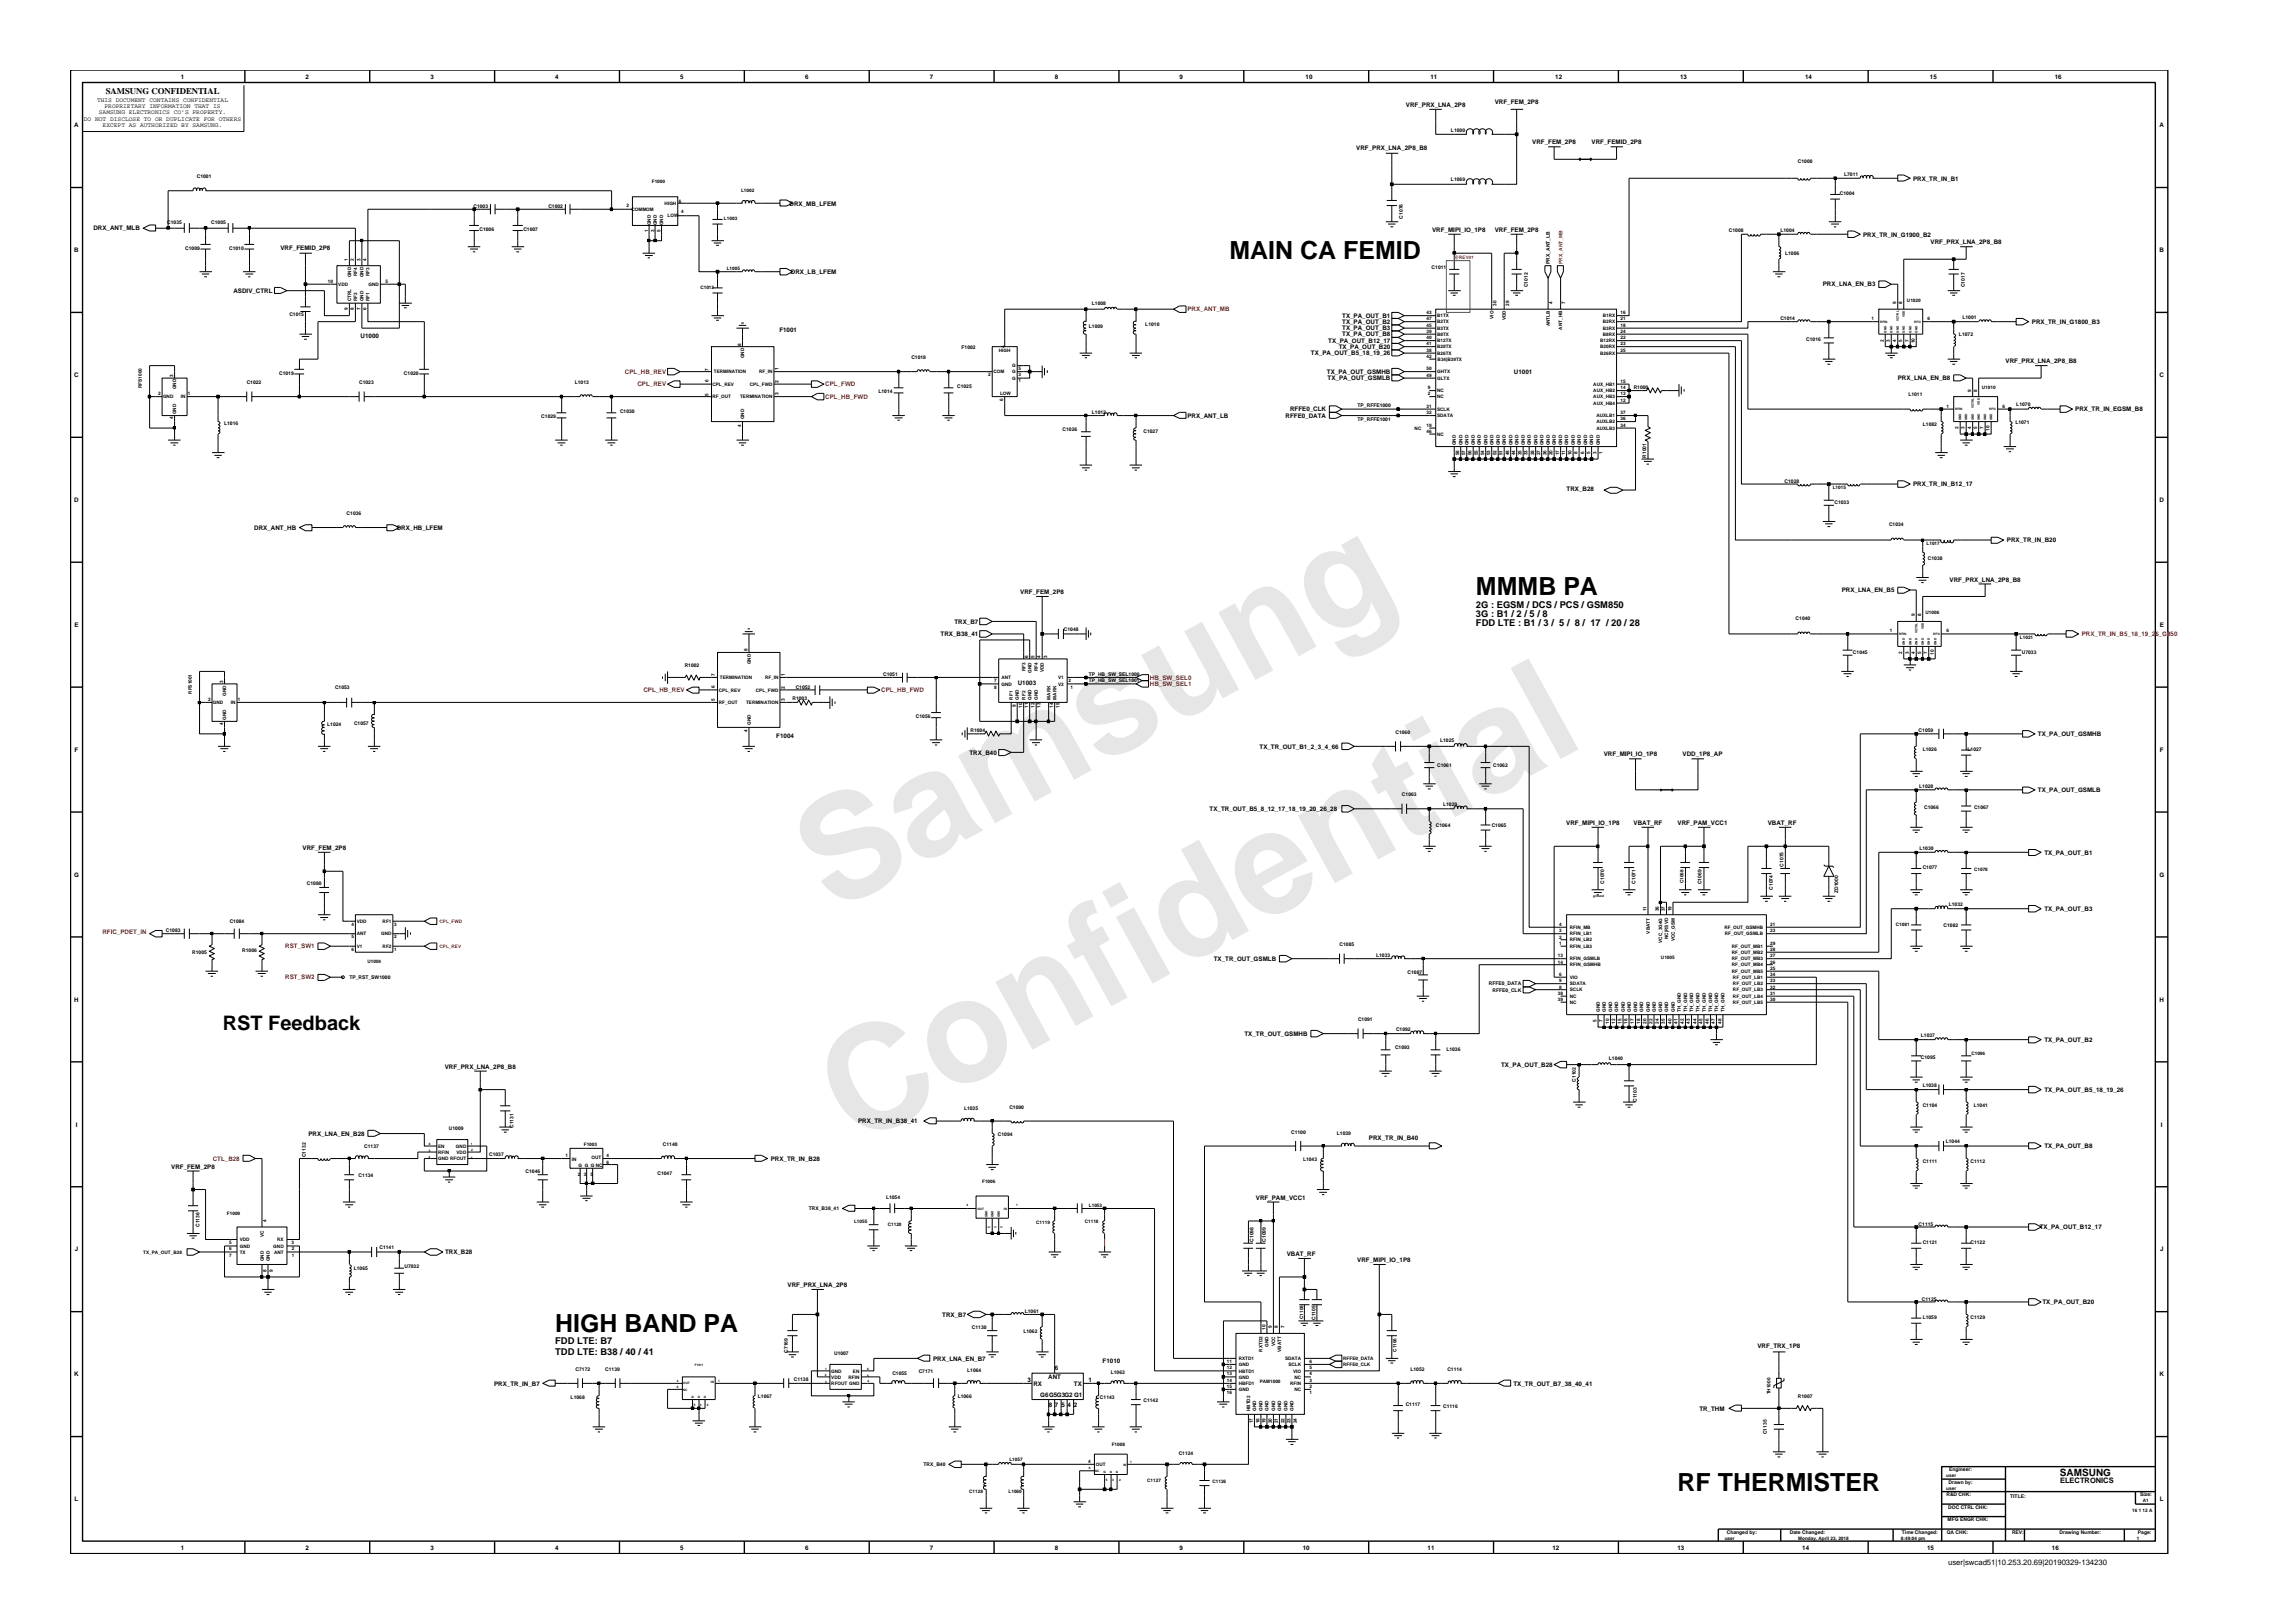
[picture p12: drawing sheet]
<svg xmlns="http://www.w3.org/2000/svg" width="420mm" height="297mm" viewBox="0 0 420 297" stroke-linecap="round" stroke-linejoin="round" font-family="sans-serif">
<defs><g id="words">
<g font-size="26.5" fill="#e6e6e6">
<text x="152.3" y="167.1" transform="rotate(-29 152.3 167.1)">Samsung</text>
<text x="156.6" y="209.9" transform="rotate(-29 156.6 209.9)">Confidential</text>
</g>
<g font-size="4.6">
<text x="225.1" y="47.4">MAIN CA FEMID</text>
<text x="270.2" y="108.9">MMMB PA</text>
<text x="101.6" y="243.7">HIGH BAND PA</text>
<text x="307.1" y="272.8">RF THERMISTER</text>
</g>
<text font-size="3.7" x="40.8" y="188.6">RST Feedback</text>
<text font-size="1.8" x="377.1" y="270.2">SAMSUNG</text>
<g font-size="1.7">
<text x="270.2" y="111.2">2G : EGSM / DCS / PCS / GSM850</text>
<text x="270.2" y="112.9">3G : B1 / 2 / 5 / 8</text>
<text x="270.2" y="114.6">FDD LTE : B1 / 3 / 5 / 8 / 17 / 20 / 28</text>
<text x="101.6" y="246">FDD LTE: B7</text>
<text x="101.6" y="248">TDD LTE: B38 / 40 / 41</text>
</g>
<text font-size="1.6" x="19.3" y="17.2">SAMSUNG CONFIDENTIAL</text>
<g font-size="1.4">
<text x="377.1" y="271.5">ELECTRONICS</text>
<text x="356.7" y="286.5">user|swcad51|10.253.20.69|20190329-134230</text>
</g>
<g font-size="1.1">
<text x="33.1" y="14.4">1</text>
<text x="55.9" y="14.4">2</text>
<text x="78.8" y="14.4">3</text>
<text x="101.7" y="14.4">4</text>
<text x="124.5" y="14.4">5</text>
<text x="147.4" y="14.4">6</text>
<text x="170.2" y="14.4">7</text>
<text x="193.1" y="14.4">8</text>
<text x="216" y="14.4">9</text>
<text x="239" y="14.4">10</text>
<text x="261.9" y="14.4">11</text>
<text x="284.7" y="14.4">12</text>
<text x="307.6" y="14.4">13</text>
<text x="330.5" y="14.4">14</text>
<text x="353.3" y="14.4">15</text>
<text x="376.2" y="14.4">16</text>
<text x="13.6" y="23.3">A</text>
<text x="15.4" y="22.1">DO NOT DISCLOSE TO OR DUPLICATE FOR OTHERS</text>
<text x="17.8" y="18.6">THIS DOCUMENT CONTAINS CONFIDENTIAL</text>
<text x="18.1" y="20.9">SAMSUNG ELECTRONICS CO’S PROPERTY.</text>
<text x="18.8" y="23.2">EXCEPT AS AUTHORIZED BY SAMSUNG.</text>
<text x="19.1" y="19.8">PROPRIETARY INFORMATION THAT IS</text>
<text x="257.4" y="19.6">VRF_PRX_LNA_2P8</text>
<text x="273.7" y="19.1">VRF_FEM_2P8</text>
<text x="395.4" y="23.3">A</text>
<text x="248.3" y="27.5">VRF_PRX_LNA_2P8_B8</text>
<text x="280.5" y="26.4">VRF_FEM_2P8</text>
<text x="291.4" y="26.4">VRF_FEMID_2P8</text>
<text x="350.2" y="33">PRX_TR_IN_B1</text>
<text x="144.5" y="37.6">DRX_MB_LFEM</text>
<text x="13.6" y="46.2">B</text>
<text x="17.1" y="42.2">DRX_ANT_MLB</text>
<text x="51.4" y="45.8">VRF_FEMID_2P8</text>
<text x="262.2" y="42.4">VRF_MIPI_IO_1P8</text>
<text x="273.7" y="42.4">VRF_FEM_2P8</text>
<text x="341.1" y="43.3">PRX_TR_IN_G1900_B2</text>
<text x="353.5" y="44.7">VRF_PRX_LNA_2P8_B8</text>
<text x="395.4" y="46.2">B</text>
<text x="42.7" y="53.6">ASDIV_CTRL</text>
<text x="144.8" y="50.1">DRX_LB_LFEM</text>
<text x="333.7" y="52.4">PRX_LNA_EN_B3</text>
<text x="245.7" y="58.2">TX_PA_OUT_B1</text>
<text x="245.7" y="59.3">TX_PA_OUT_B2</text>
<text x="372" y="59.3">PRX_TR_IN_G1800_B3</text>
<text x="66" y="61.8">U1000</text>
<text x="142.7" y="60.7">F1001</text>
<text x="240" y="65">TX_PA_OUT_B5_18_19_26</text>
<text x="243.2" y="62.8">TX_PA_OUT_B12_17</text>
<text x="245.1" y="63.9">TX_PA_OUT_B20</text>
<text x="245.7" y="60.5">TX_PA_OUT_B3</text>
<text x="245.7" y="61.6">TX_PA_OUT_B8</text>
<text x="13.6" y="69">C</text>
<text x="242.9" y="68.4">TX_PA_OUT_GSMHB</text>
<text x="243.1" y="69.6">TX_PA_OUT_GSMLB</text>
<text x="277.2" y="68.4">U1001</text>
<text x="347.4" y="69.6">PRX_LNA_EN_B8</text>
<text x="367.2" y="66.4">VRF_PRX_LNA_2P8_B8</text>
<text x="395.4" y="69">C</text>
<text x="217.4" y="76.5">PRX_ANT_LB</text>
<text x="235.4" y="76.5">RFFE0_DATA</text>
<text x="236.2" y="75.3">RFFE0_CLK</text>
<text x="379.9" y="75.3">PRX_TR_IN_EGSM_B8</text>
<text x="286.8" y="89.9">TRX_B28</text>
<text x="350.2" y="89">PRX_TR_IN_B12_17</text>
<text x="13.6" y="91.9">D</text>
<text x="395.4" y="91.9">D</text>
<text x="46.5" y="97">DRX_ANT_HB</text>
<text x="72.6" y="97">DRX_HB_LFEM</text>
<text x="367.4" y="99.3">PRX_TR_IN_B20</text>
<text x="356.9" y="106.4">VRF_PRX_LNA_2P8_B8</text>
<text x="186.8" y="108.7">VRF_FEM_2P8</text>
<text x="337.2" y="108.4">PRX_LNA_EN_B5</text>
<text x="13.6" y="114.7">E</text>
<text x="172.2" y="116.4">TRX_B38_41</text>
<text x="174.7" y="114.2">TRX_B7</text>
<text x="395.4" y="114.7">E</text>
<text x="186.3" y="125.4">U1003</text>
<text x="13.7" y="137.6">F</text>
<text x="142.1" y="135">F1004</text>
<text x="230.6" y="137">TX_TR_OUT_B1_2_3_4_66</text>
<text x="373.1" y="134.7">TX_PA_OUT_GSMHB</text>
<text x="395.4" y="137.6">F</text>
<text x="177.5" y="138.1">TRX_B40</text>
<text x="293.6" y="138.5">VRF_MIPI_IO_1P8</text>
<text x="308" y="138.5">VDD_1P8_AP</text>
<text x="221.4" y="148.4">TX_TR_OUT_B5_8_12_17_18_19_20_26_28</text>
<text x="373.1" y="145">TX_PA_OUT_GSMLB</text>
<text x="55.4" y="155.6">VRF_FEM_2P8</text>
<text x="286.7" y="151">VRF_MIPI_IO_1P8</text>
<text x="299.1" y="151">VBAT_RF</text>
<text x="307.1" y="151">VRF_PAM_VCC1</text>
<text x="323.6" y="151">VBAT_RF</text>
<text x="13.6" y="160.5">G</text>
<text x="374.3" y="156.4">TX_PA_OUT_B1</text>
<text x="395.3" y="160.5">G</text>
<text x="374.3" y="166.7">TX_PA_OUT_B3</text>
<text x="222.2" y="175.9">TX_TR_OUT_GSMLB</text>
<text x="13.6" y="183.3">H</text>
<text x="395.4" y="183.3">H</text>
<text x="227.8" y="189.6">TX_TR_OUT_GSMHB</text>
<text x="374.3" y="190.7">TX_PA_OUT_B2</text>
<text x="81.4" y="195.6">VRF_PRX_LNA_2P8_B8</text>
<text x="274.8" y="195.3">TX_PA_OUT_B28</text>
<text x="374.3" y="199.8">TX_PA_OUT_B5_18_19_26</text>
<text x="13.9" y="206.2">I</text>
<text x="56.5" y="207.9">PRX_LNA_EN_B28</text>
<text x="157.1" y="205.6">PRX_TR_IN_B38_41</text>
<text x="250.6" y="208.7">PRX_TR_IN_B40</text>
<text x="395.6" y="206.2">I</text>
<text x="31.3" y="213.9">VRF_FEM_2P8</text>
<text x="141.1" y="212.5">PRX_TR_IN_B28</text>
<text x="374.3" y="210.2">TX_PA_OUT_B8</text>
<text x="229.9" y="219.6">VRF_PAM_VCC1</text>
<text x="373.4" y="225">TX_PA_OUT_B12_17</text>
<text x="13.7" y="229">J</text>
<text x="81.5" y="229.6">TRX_B28</text>
<text x="235.6" y="229.9">VBAT_RF</text>
<text x="248.5" y="231">VRF_MIPI_IO_1P8</text>
<text x="395.5" y="229">J</text>
<text x="144.2" y="235.6">VRF_PRX_LNA_2P8</text>
<text x="373.9" y="238.7">TX_PA_OUT_B20</text>
<text x="172.5" y="241">TRX_B7</text>
<text x="13.6" y="251.9">K</text>
<text x="170.8" y="249">PRX_LNA_EN_B7</text>
<text x="193.1" y="250.8">6</text>
<text x="201.9" y="249.5">F1010</text>
<text x="321.7" y="246.7">VRF_TRX_1P8</text>
<text x="395.4" y="251.9">K</text>
<text x="90.5" y="253.6">PRX_TR_IN_B7</text>
<text x="188.1" y="252.9">3</text>
<text x="189.2" y="253.6">RX</text>
<text x="190.5" y="255.6">G6G5G3G2 G1</text>
<text x="191.9" y="252.4">ANT</text>
<text x="192" y="257.5">8</text>
<text x="193.1" y="257.5">7</text>
<text x="194.3" y="257.5">5</text>
<text x="195.4" y="257.5">4</text>
<text x="196.6" y="257.5">2</text>
<text x="196.6" y="253.6">TX</text>
<text x="199.3" y="252.9">1</text>
<text x="277.1" y="253.6">TX_TR_OUT_B7_38_40_41</text>
<text x="311.1" y="258.2">TR_THM</text>
<text x="13.7" y="274.8">L</text>
<text x="395.4" y="274.8">L</text>
<text x="33.1" y="283.7">1</text>
<text x="55.9" y="283.7">2</text>
<text x="78.8" y="283.7">3</text>
<text x="101.7" y="283.7">4</text>
<text x="124.5" y="283.7">5</text>
<text x="147.4" y="283.7">6</text>
<text x="170.2" y="283.7">7</text>
<text x="193.1" y="283.7">8</text>
<text x="216" y="283.7">9</text>
<text x="238.5" y="283.7">10</text>
<text x="261.4" y="283.7">11</text>
<text x="284.2" y="283.7">12</text>
<text x="307.1" y="283.7">13</text>
<text x="329.9" y="283.7">14</text>
<text x="352.8" y="283.7">15</text>
<text x="375.7" y="283.7">16</text>
</g>
<g font-size="1.1" fill="#f00">
<text x="217.4" y="57">PRX_ANT_MB</text>
<text x="114.4" y="68.4">CPL_HB_REV</text>
<text x="116.7" y="70.7">CPL_REV</text>
<text x="151.1" y="70.7">CPL_FWD</text>
<text x="151.1" y="73">CPL_HB_FWD</text>
<text x="381.1" y="116.4">PRX_TR_IN_B5_18_19_26_G850</text>
<text x="210.5" y="125.6">HB_SW_SEL1</text>
<text x="210.5" y="124.4">HB_SW_SEL0</text>
<text x="117.8" y="126.7">CPL_HB_REV</text>
<text x="161.3" y="126.7">CPL_HB_FWD</text>
<text x="18.8" y="171">RFIC_PDET_IN</text>
<text x="52.2" y="173.6">RST_SW1</text>
<text x="52.2" y="179.3">RST_SW2</text>
<text x="38.9" y="212.5">CTL_B28</text>
</g>
<g font-size=".9">
<text x="265.6" y="24.1">L1000</text>
<text x="329.1" y="29.8">C1000</text>
<text x="36" y="32.6">C1001</text>
<text x="119.3" y="33.4">F1000</text>
<text x="135.7" y="35.2">L1002</text>
<text x="265.6" y="33.2">L1069</text>
<text x="336.8" y="35.8">C1004</text>
<text x="337.6" y="32.2">L7011</text>
<text x="30.6" y="41">C1035</text>
<text x="38.7" y="41">C1005</text>
<text x="86.7" y="38">C1003</text>
<text x="100.4" y="38">C1002</text>
<text x="114.7" y="37.9">2</text>
<text x="115.6" y="38.6">COMMOM</text>
<text x="119.1" y="41.3" transform="rotate(-90 119.1 41.3)">GND</text>
<text x="120.2" y="41.3" transform="rotate(-90 120.2 41.3)">GND</text>
<text x="121.4" y="41.3" transform="rotate(-90 121.4 41.3)">GND</text>
<text x="121.7" y="37.5">HIGH</text>
<text x="122.2" y="39.8">LOW</text>
<text x="124.2" y="37.2">6</text>
<text x="124.7" y="39">4</text>
<text x="132.5" y="40.3">L1003</text>
<text x="256.8" y="40" transform="rotate(-90 256.8 40)">C1076</text>
<text x="33.9" y="45.7">C1009</text>
<text x="42" y="45.7">C1010</text>
<text x="63.7" y="47.7" transform="rotate(-90 63.7 47.7)">1</text>
<text x="64.8" y="47.7" transform="rotate(-90 64.8 47.7)">2</text>
<text x="66" y="47.7" transform="rotate(-90 66 47.7)">3</text>
<text x="67.1" y="47.7" transform="rotate(-90 67.1 47.7)">4</text>
<text x="87.8" y="42.3">C1006</text>
<text x="95.8" y="42.3">C1007</text>
<text x="118.6" y="42.4" transform="rotate(-90 118.6 42.4)">1</text>
<text x="119.8" y="42.4" transform="rotate(-90 119.8 42.4)">3</text>
<text x="120.9" y="42.4" transform="rotate(-90 120.9 42.4)">5</text>
<text x="316.5" y="42.4">C1008</text>
<text x="326" y="42.4">L1004</text>
<text x="326.8" y="46.6">L1006</text>
<text x="60" y="51.7">10</text>
<text x="61.9" y="52.3">VDD</text>
<text x="64.3" y="50.8" transform="rotate(-90 64.3 50.8)">GND</text>
<text x="65.4" y="50.5" transform="rotate(-90 65.4 50.5)">RF4</text>
<text x="66.6" y="50.8" transform="rotate(-90 66.6 50.8)">GND</text>
<text x="67.5" y="52.3">GND</text>
<text x="67.7" y="50.5" transform="rotate(-90 67.7 50.5)">RF3</text>
<text x="70.6" y="51.7">5</text>
<text x="128.2" y="52.9">C1013</text>
<text x="133.1" y="49.5">L1005</text>
<text x="262.1" y="49.3">C1011</text>
<text x="279.7" y="52.6" transform="rotate(-90 279.7 52.6)">C1012</text>
<text x="283.8" y="48.3" transform="rotate(-90 283.8 48.3)">PRX_ANT_LB</text>
<text x="359.7" y="52.6" transform="rotate(-90 359.7 52.6)">C1017</text>
<text x="53" y="57.8">C1015</text>
<text x="63.7" y="56.8" transform="rotate(-90 63.7 56.8)">9</text>
<text x="64.3" y="55.1" transform="rotate(-90 64.3 55.1)">CTRL</text>
<text x="64.8" y="56.8" transform="rotate(-90 64.8 56.8)">8</text>
<text x="65.4" y="55.1" transform="rotate(-90 65.4 55.1)">RF2</text>
<text x="66" y="56.8" transform="rotate(-90 66 56.8)">7</text>
<text x="66.6" y="55.1" transform="rotate(-90 66.6 55.1)">GND</text>
<text x="67.1" y="56.8" transform="rotate(-90 67.1 56.8)">6</text>
<text x="67.7" y="55.1" transform="rotate(-90 67.7 55.1)">RF1</text>
<text x="199.3" y="60">L1009</text>
<text x="199.9" y="55.7">L1008</text>
<text x="209.7" y="59.7">L1010</text>
<text x="261.2" y="57.5">43</text>
<text x="261.2" y="59.8">45</text>
<text x="261.2" y="58.6">47</text>
<text x="263.1" y="58.1">B1TX</text>
<text x="263.1" y="59.2">B2TX</text>
<text x="273.4" y="58.3" transform="rotate(-90 273.4 58.3)">VIO</text>
<text x="274" y="56" transform="rotate(-90 274 56)">30</text>
<text x="275.7" y="58.6" transform="rotate(-90 275.7 58.6)">VDD</text>
<text x="276.3" y="56" transform="rotate(-90 276.3 56)">29</text>
<text x="283.7" y="59.7" transform="rotate(-90 283.7 59.7)">ANTLB</text>
<text x="284.2" y="55.7" transform="rotate(-90 284.2 55.7)">4</text>
<text x="286.5" y="55.7" transform="rotate(-90 286.5 55.7)">7</text>
<text x="293.4" y="58.1">B1RX</text>
<text x="293.4" y="59.2">B2RX</text>
<text x="296.7" y="57.5">16</text>
<text x="296.7" y="59.8">18</text>
<text x="296.7" y="58.6">21</text>
<text x="325.9" y="58.6">C1014</text>
<text x="342.6" y="58.6">1</text>
<text x="347.1" y="55.7" transform="rotate(-90 347.1 55.7)">9</text>
<text x="348.3" y="55.7" transform="rotate(-90 348.3 55.7)">8</text>
<text x="349.1" y="55.2">U1020</text>
<text x="352.9" y="58.6">6</text>
<text x="359.3" y="58.4">L1001</text>
<text x="135.7" y="63.2" transform="rotate(-90 135.7 63.2)">8</text>
<text x="136.2" y="65.6" transform="rotate(-90 136.2 65.6)">GND</text>
<text x="166.9" y="65.7">C1018</text>
<text x="176" y="63.9">F1002</text>
<text x="182.8" y="64.3">HIGH</text>
<text x="183.9" y="63.7" transform="rotate(-90 183.9 63.7)">4</text>
<text x="261.2" y="62.1">40</text>
<text x="261.2" y="63.2">41</text>
<text x="261.2" y="65.4">42</text>
<text x="261.2" y="64.3">38</text>
<text x="261.2" y="60.9">39</text>
<text x="263.1" y="60.4">B3TX</text>
<text x="263.1" y="62.7">B12TX</text>
<text x="263.1" y="63.8">B20TX</text>
<text x="263.1" y="64.9">B26TX</text>
<text x="263.1" y="61.5">B8TX</text>
<text x="286" y="60.3" transform="rotate(-90 286 60.3)">ANT_HB</text>
<text x="292.9" y="62.7">B12RX</text>
<text x="292.9" y="63.8">B20RX</text>
<text x="292.9" y="64.9">B26RX</text>
<text x="293.4" y="61.5">B8RX</text>
<text x="293.4" y="60.4">B3RX</text>
<text x="296.7" y="62.1">22</text>
<text x="296.7" y="63.2">23</text>
<text x="296.7" y="60.9">24</text>
<text x="296.7" y="64.3">25</text>
<text x="330.7" y="62.3">C1016</text>
<text x="344.9" y="62.6" transform="rotate(-90 344.9 62.6)">2</text>
<text x="346" y="62.6" transform="rotate(-90 346 62.6)">3</text>
<text x="347.1" y="62.6" transform="rotate(-90 347.1 62.6)">4</text>
<text x="348.3" y="62.6" transform="rotate(-90 348.3 62.6)">5</text>
<text x="349.4" y="62.6" transform="rotate(-90 349.4 62.6)">7</text>
<text x="350.5" y="62.8" transform="rotate(-90 350.5 62.8)">10</text>
<text x="358.6" y="61.6">L1072</text>
<text x="26" y="71" transform="rotate(-90 26 71)">RFS1000</text>
<text x="31.7" y="68.9" transform="rotate(-90 31.7 68.9)">3</text>
<text x="32.3" y="71.3" transform="rotate(-90 32.3 71.3)">GND</text>
<text x="45.2" y="70.3">C1022</text>
<text x="51.1" y="68.6">C1019</text>
<text x="65.7" y="70.3">C1023</text>
<text x="74" y="68.6">C1020</text>
<text x="105.2" y="70.3">L1013</text>
<text x="129.7" y="69.8" transform="rotate(-90 129.7 69.8)">6</text>
<text x="129.7" y="67.8" transform="rotate(-90 129.7 67.8)">7</text>
<text x="130.4" y="70.6">CPL_REV</text>
<text x="130.7" y="68.3">TERMINATION</text>
<text x="137.3" y="70.6">CPL_FWD</text>
<text x="139" y="68.3">RF_IN</text>
<text x="142.5" y="70" transform="rotate(-90 142.5 70)">2</text>
<text x="142.5" y="67.8" transform="rotate(-90 142.5 67.8)">1</text>
<text x="160.8" y="72">L1014</text>
<text x="175.2" y="71.1">C1025</text>
<text x="180.9" y="68.9">2</text>
<text x="181.9" y="68.3">COM</text>
<text x="185.3" y="69.5">G</text>
<text x="185.3" y="68.3">G</text>
<text x="185.3" y="67.2">G</text>
<text x="186.5" y="70">1</text>
<text x="186.5" y="68.9">3</text>
<text x="186.5" y="67.7">5</text>
<text x="261.2" y="68.9">49</text>
<text x="261.2" y="67.7">50</text>
<text x="261.4" y="71.2">9</text>
<text x="263.1" y="69.5">GLTX</text>
<text x="263.1" y="71.8">NC</text>
<text x="263.1" y="68.3">GHTX</text>
<text x="263.2" y="66">B34|B39TX</text>
<text x="291.7" y="71.8">AUX_HB2</text>
<text x="291.7" y="70.6">AUX_HB1</text>
<text x="296.7" y="70">15</text>
<text x="296.7" y="71.2">14</text>
<text x="299.1" y="71.1">R1000</text>
<text x="360.9" y="71.7" transform="rotate(-90 360.9 71.7)">9</text>
<text x="362" y="71.7" transform="rotate(-90 362 71.7)">8</text>
<text x="362.8" y="71.2">U1010</text>
<text x="28.9" y="72.3">2</text>
<text x="29.8" y="72.9">GND</text>
<text x="31.7" y="76.7" transform="rotate(-90 31.7 76.7)">4</text>
<text x="32.3" y="75.8" transform="rotate(-90 32.3 75.8)">GND</text>
<text x="33.1" y="72.9">IN</text>
<text x="34.4" y="72.3">1</text>
<text x="41" y="77.8">L1016</text>
<text x="99.1" y="76.6">C1029</text>
<text x="113.5" y="75.6">C1030</text>
<text x="129.7" y="72.4" transform="rotate(-90 129.7 72.4)">5</text>
<text x="130.4" y="72.9">RF_OUT</text>
<text x="135.5" y="72.9">TERMINATION</text>
<text x="136.2" y="76.7" transform="rotate(-90 136.2 76.7)">GND</text>
<text x="142.5" y="72.3" transform="rotate(-90 142.5 72.3)">3</text>
<text x="183.1" y="72.3">LOW</text>
<text x="183.7" y="73.4" transform="rotate(-90 183.7 73.4)">6</text>
<text x="199.9" y="75.7">L1012</text>
<text x="248.5" y="77.1">TP_RFFE1001</text>
<text x="248.5" y="74.4">TP_RFFE1000</text>
<text x="261.2" y="74.6">31</text>
<text x="261.2" y="75.8">32</text>
<text x="261.4" y="72.3">2</text>
<text x="263.1" y="72.9">NC</text>
<text x="263.1" y="75.2">SCLK</text>
<text x="263.1" y="76.4">SDATA</text>
<text x="291.7" y="74.1">AUX_HB4</text>
<text x="291.7" y="72.9">AUX_HB3</text>
<text x="292.3" y="77.5">AUXLB2</text>
<text x="292.3" y="76.4">AUXLB1</text>
<text x="296.7" y="76.9">36</text>
<text x="296.7" y="73.5">12</text>
<text x="296.7" y="72.3">13</text>
<text x="296.7" y="75.8">37</text>
<text x="349.4" y="72.4">L1011</text>
<text x="352" y="77.9">L1082</text>
<text x="356.3" y="74.6">1</text>
<text x="366.6" y="74.6">6</text>
<text x="369" y="77.6">L1071</text>
<text x="369.1" y="74.4">L1070</text>
<text x="135.7" y="78.1" transform="rotate(-90 135.7 78.1)">4</text>
<text x="194.5" y="78.9">C1026</text>
<text x="209.3" y="79.2">C1027</text>
<text x="259" y="78.7">NC</text>
<text x="261.2" y="78.1">19</text>
<text x="261.2" y="79.2">46</text>
<text x="263.1" y="79.8">NC</text>
<text x="266.5" y="81.5" transform="rotate(-90 266.5 81.5)">GND</text>
<text x="267.1" y="83.3" transform="rotate(-90 267.1 83.3)">58</text>
<text x="267.7" y="81.5" transform="rotate(-90 267.7 81.5)">GND</text>
<text x="268.2" y="83.3" transform="rotate(-90 268.2 83.3)">57</text>
<text x="268.8" y="81.5" transform="rotate(-90 268.8 81.5)">GND</text>
<text x="269.4" y="83.3" transform="rotate(-90 269.4 83.3)">56</text>
<text x="270" y="81.5" transform="rotate(-90 270 81.5)">GND</text>
<text x="270.5" y="83.3" transform="rotate(-90 270.5 83.3)">55</text>
<text x="271.1" y="81.5" transform="rotate(-90 271.1 81.5)">GND</text>
<text x="271.7" y="83.3" transform="rotate(-90 271.7 83.3)">54</text>
<text x="272.3" y="81.5" transform="rotate(-90 272.3 81.5)">GND</text>
<text x="272.8" y="83.3" transform="rotate(-90 272.8 83.3)">53</text>
<text x="273.4" y="81.5" transform="rotate(-90 273.4 81.5)">GND</text>
<text x="274" y="83.3" transform="rotate(-90 274 83.3)">52</text>
<text x="274.6" y="81.5" transform="rotate(-90 274.6 81.5)">GND</text>
<text x="275.1" y="83.3" transform="rotate(-90 275.1 83.3)">51</text>
<text x="275.7" y="81.5" transform="rotate(-90 275.7 81.5)">GND</text>
<text x="276.3" y="83.3" transform="rotate(-90 276.3 83.3)">48</text>
<text x="276.9" y="81.5" transform="rotate(-90 276.9 81.5)">GND</text>
<text x="277.4" y="83.3" transform="rotate(-90 277.4 83.3)">44</text>
<text x="278" y="81.5" transform="rotate(-90 278 81.5)">GND</text>
<text x="278.6" y="83.3" transform="rotate(-90 278.6 83.3)">35</text>
<text x="279.2" y="81.5" transform="rotate(-90 279.2 81.5)">GND</text>
<text x="279.7" y="83.3" transform="rotate(-90 279.7 83.3)">33</text>
<text x="280.3" y="81.5" transform="rotate(-90 280.3 81.5)">GND</text>
<text x="280.9" y="83.3" transform="rotate(-90 280.9 83.3)">28</text>
<text x="281.4" y="81.5" transform="rotate(-90 281.4 81.5)">GND</text>
<text x="282" y="83.3" transform="rotate(-90 282 83.3)">27</text>
<text x="282.5" y="81.5" transform="rotate(-90 282.5 81.5)">GND</text>
<text x="283.1" y="83.3" transform="rotate(-90 283.1 83.3)">26</text>
<text x="283.7" y="81.5" transform="rotate(-90 283.7 81.5)">GND</text>
<text x="284.2" y="83.3" transform="rotate(-90 284.2 83.3)">20</text>
<text x="284.8" y="81.5" transform="rotate(-90 284.8 81.5)">GND</text>
<text x="285.4" y="83.3" transform="rotate(-90 285.4 83.3)">17</text>
<text x="286" y="81.5" transform="rotate(-90 286 81.5)">GND</text>
<text x="286.5" y="83.3" transform="rotate(-90 286.5 83.3)">11</text>
<text x="287.1" y="81.5" transform="rotate(-90 287.1 81.5)">GND</text>
<text x="287.7" y="83.3" transform="rotate(-90 287.7 83.3)">10</text>
<text x="288.3" y="81.5" transform="rotate(-90 288.3 81.5)">GND</text>
<text x="288.8" y="83.1" transform="rotate(-90 288.8 83.1)">8</text>
<text x="289.4" y="81.5" transform="rotate(-90 289.4 81.5)">GND</text>
<text x="290" y="83.1" transform="rotate(-90 290 83.1)">6</text>
<text x="290.6" y="81.5" transform="rotate(-90 290.6 81.5)">GND</text>
<text x="291.1" y="83.1" transform="rotate(-90 291.1 83.1)">5</text>
<text x="291.7" y="81.5" transform="rotate(-90 291.7 81.5)">GND</text>
<text x="292.3" y="78.7">AUXLB3</text>
<text x="292.3" y="83.1" transform="rotate(-90 292.3 83.1)">3</text>
<text x="292.9" y="81.5" transform="rotate(-90 292.9 81.5)">GND</text>
<text x="293.4" y="83.1" transform="rotate(-90 293.4 83.1)">1</text>
<text x="296.7" y="78.1">34</text>
<text x="301.4" y="83.8" transform="rotate(-90 301.4 83.8)">R1001</text>
<text x="358.6" y="78.6" transform="rotate(-90 358.6 78.6)">2</text>
<text x="359.7" y="78.6" transform="rotate(-90 359.7 78.6)">3</text>
<text x="360.9" y="78.6" transform="rotate(-90 360.9 78.6)">4</text>
<text x="362" y="78.6" transform="rotate(-90 362 78.6)">5</text>
<text x="363.2" y="78.6" transform="rotate(-90 363.2 78.6)">7</text>
<text x="364.3" y="78.8" transform="rotate(-90 364.3 78.8)">10</text>
<text x="326.7" y="88.3">C1028</text>
<text x="335.5" y="89.5">L1015</text>
<text x="63.5" y="94.3">C1036</text>
<text x="335.8" y="92.3">C1033</text>
<text x="345.8" y="96.3">C1034</text>
<text x="352.7" y="99.8">L1017</text>
<text x="352.9" y="102.6">C1038</text>
<text x="328.7" y="113.5">C1040</text>
<text x="350.5" y="112.8" transform="rotate(-90 350.5 112.8)">9</text>
<text x="351.7" y="112.8" transform="rotate(-90 351.7 112.8)">8</text>
<text x="352.5" y="112.4">U1006</text>
<text x="136.9" y="119.2" transform="rotate(-90 136.9 119.2)">8</text>
<text x="194.8" y="115.5">C1048</text>
<text x="339.2" y="119.7">C1045</text>
<text x="346" y="115.7">1</text>
<text x="348.3" y="119.6" transform="rotate(-90 348.3 119.6)">2</text>
<text x="349.4" y="119.6" transform="rotate(-90 349.4 119.6)">3</text>
<text x="350.5" y="119.6" transform="rotate(-90 350.5 119.6)">4</text>
<text x="351.7" y="119.6" transform="rotate(-90 351.7 119.6)">5</text>
<text x="352.8" y="119.6" transform="rotate(-90 352.8 119.6)">7</text>
<text x="354" y="119.9" transform="rotate(-90 354 119.9)">10</text>
<text x="356.3" y="115.7">6</text>
<text x="369.8" y="116.9">L1021</text>
<text x="370.1" y="119.7">U7033</text>
<text x="40.9" y="124.9" transform="rotate(-90 40.9 124.9)">3</text>
<text x="125.3" y="122">R1002</text>
<text x="130.9" y="125.9" transform="rotate(-90 130.9 125.9)">6</text>
<text x="130.9" y="123.8" transform="rotate(-90 130.9 123.8)">7</text>
<text x="131.8" y="124.3">TERMINATION</text>
<text x="137.4" y="121.6" transform="rotate(-90 137.4 121.6)">GND</text>
<text x="140.1" y="124.3">RF_IN</text>
<text x="143.7" y="123.8" transform="rotate(-90 143.7 123.8)">1</text>
<text x="161.7" y="123.7">C1051</text>
<text x="182" y="124.9">7</text>
<text x="183.3" y="124.3">ANT</text>
<text x="183.3" y="125.5">GND</text>
<text x="187.7" y="122.8" transform="rotate(-90 187.7 122.8)">RF3</text>
<text x="188.2" y="120.3" transform="rotate(-90 188.2 120.3)">6</text>
<text x="188.8" y="123.1" transform="rotate(-90 188.8 123.1)">GND</text>
<text x="189.4" y="120.3" transform="rotate(-90 189.4 120.3)">5</text>
<text x="190" y="122.8" transform="rotate(-90 190 122.8)">RF4</text>
<text x="190.5" y="120.3" transform="rotate(-90 190.5 120.3)">4</text>
<text x="191.1" y="123" transform="rotate(-90 191.1 123)">VDD</text>
<text x="191.7" y="120.3" transform="rotate(-90 191.7 120.3)">3</text>
<text x="193.7" y="125.5">V2</text>
<text x="193.7" y="124.3">V1</text>
<text x="195.6" y="124.9">2</text>
<text x="199.3" y="124.9">TP_HB_SW_SEL1001</text>
<text x="199.3" y="123.8">TP_HB_SW_SEL1000</text>
<text x="35.1" y="127" transform="rotate(-90 35.1 127)">RFS1001</text>
<text x="38.1" y="128.4">2</text>
<text x="39" y="128.9">GND</text>
<text x="41.4" y="131.8" transform="rotate(-90 41.4 131.8)">GND</text>
<text x="41.4" y="127.3" transform="rotate(-90 41.4 127.3)">GND</text>
<text x="42.3" y="128.9">IN</text>
<text x="43.6" y="128.4">1</text>
<text x="61.3" y="126.2">C1053</text>
<text x="130.9" y="128.4" transform="rotate(-90 130.9 128.4)">5</text>
<text x="131.6" y="128.9">RF_OUT</text>
<text x="131.6" y="126.6">CPL_REV</text>
<text x="136.6" y="128.9">TERMINATION</text>
<text x="138.4" y="126.6">CPL_FWD</text>
<text x="143.7" y="128.4" transform="rotate(-90 143.7 128.4)">3</text>
<text x="143.7" y="126.1" transform="rotate(-90 143.7 126.1)">2</text>
<text x="145.1" y="128">R1003</text>
<text x="145.7" y="126">C1052</text>
<text x="167.7" y="131.4">C1056</text>
<text x="182" y="126.1">8</text>
<text x="185.4" y="128" transform="rotate(-90 185.4 128)">RF1</text>
<text x="185.9" y="129.4" transform="rotate(-90 185.9 129.4)">9</text>
<text x="186.5" y="128" transform="rotate(-90 186.5 128)">GND</text>
<text x="187.1" y="129.5" transform="rotate(-90 187.1 129.5)">10</text>
<text x="187.7" y="128" transform="rotate(-90 187.7 128)">RF2</text>
<text x="188.2" y="129.5" transform="rotate(-90 188.2 129.5)">11</text>
<text x="188.8" y="128" transform="rotate(-90 188.8 128)">GND</text>
<text x="189.4" y="129.5" transform="rotate(-90 189.4 129.5)">12</text>
<text x="190" y="128" transform="rotate(-90 190 128)">GND</text>
<text x="190.5" y="129.5" transform="rotate(-90 190.5 129.5)">13</text>
<text x="192.3" y="128" transform="rotate(-90 192.3 128)">MARK</text>
<text x="192.8" y="129.5" transform="rotate(-90 192.8 129.5)">14</text>
<text x="193.4" y="128" transform="rotate(-90 193.4 128)">MARK</text>
<text x="194" y="129.5" transform="rotate(-90 194 129.5)">15</text>
<text x="196" y="126.1">1</text>
<text x="40.9" y="132.8" transform="rotate(-90 40.9 132.8)">4</text>
<text x="59.9" y="132.9">L1024</text>
<text x="64.8" y="132.6">C1057</text>
<text x="136.9" y="134.1" transform="rotate(-90 136.9 134.1)">4</text>
<text x="137.4" y="132.7" transform="rotate(-90 137.4 132.7)">GND</text>
<text x="177.7" y="134.1">R1004</text>
<text x="255.5" y="134.3">C1060</text>
<text x="263.6" y="135.8">L1025</text>
<text x="351.3" y="134.1">C1059</text>
<text x="352" y="137.4">L1026</text>
<text x="360.2" y="137.4">L1027</text>
<text x="263.1" y="140.3">C1061</text>
<text x="273.3" y="140.3">C1062</text>
<text x="256.7" y="145.7">C1063</text>
<text x="264.2" y="147.4">L1029</text>
<text x="351.4" y="144.3">L1028</text>
<text x="352.3" y="148">C1066</text>
<text x="361.4" y="148">C1067</text>
<text x="262.8" y="151.4">C1064</text>
<text x="273.1" y="151.4">C1065</text>
<text x="351.4" y="155.6">L1030</text>
<text x="56.2" y="162">C1080</text>
<text x="293.7" y="161.7" transform="rotate(-90 293.7 161.7)">C1070</text>
<text x="299.4" y="161.7" transform="rotate(-90 299.4 161.7)">C1071</text>
<text x="308.2" y="161.6" transform="rotate(-90 308.2 161.6)">C1068</text>
<text x="311.5" y="161.8" transform="rotate(-90 311.5 161.8)">C1069</text>
<text x="326.5" y="158.6" transform="rotate(-90 326.5 158.6)">C1075</text>
<text x="352" y="159.1">C1077</text>
<text x="361.4" y="159.5">C1078</text>
<text x="301.4" y="166.8" transform="rotate(-90 301.4 166.8)">11</text>
<text x="303.7" y="166.8" transform="rotate(-90 303.7 166.8)">36</text>
<text x="304.8" y="166.8" transform="rotate(-90 304.8 166.8)">37</text>
<text x="306" y="166.8" transform="rotate(-90 306 166.8)">19</text>
<text x="324.6" y="162.8" transform="rotate(-90 324.6 162.8)">C1074</text>
<text x="336.5" y="163.4" transform="rotate(-90 336.5 163.4)">ZD1000</text>
<text x="356.8" y="165.8">L1032</text>
<text x="30.4" y="170.5">C1083</text>
<text x="42.1" y="168.9">C1084</text>
<text x="64.3" y="169.5">4</text>
<text x="64.3" y="171.7">5</text>
<text x="64.3" y="174">6</text>
<text x="65.3" y="168.9">VDD</text>
<text x="65.3" y="171.2">ANT</text>
<text x="65.3" y="173.5">V1</text>
<text x="69.8" y="171.2">GND</text>
<text x="70.1" y="168.9">RF1</text>
<text x="70.1" y="173.5">RF2</text>
<text x="72.2" y="171.7">2</text>
<text x="72.2" y="169.5">3</text>
<text x="72.2" y="174">1</text>
<text x="245.2" y="173.2">C1085</text>
<text x="285.5" y="169.5">4</text>
<text x="285.5" y="170.6">3</text>
<text x="285.5" y="171.8">2</text>
<text x="285.5" y="172.9">1</text>
<text x="287.4" y="170">RFIN_MB</text>
<text x="287.4" y="171.2">RFIN_LB1</text>
<text x="287.4" y="172.3">RFIN_LB2</text>
<text x="287.4" y="173.5">RFIN_LB3</text>
<text x="302" y="170.9" transform="rotate(-90 302 170.9)">VBATT</text>
<text x="304.3" y="172.6" transform="rotate(-90 304.3 172.6)">VCC_3G4G</text>
<text x="305.4" y="171.9" transform="rotate(-90 305.4 171.9)">NC|RSVD</text>
<text x="306.6" y="172.2" transform="rotate(-90 306.6 172.2)">VCC_GSM</text>
<text x="315.7" y="170">RF_OUT_GSMHB</text>
<text x="315.8" y="171.2">RF_OUT_GSMLB</text>
<text x="317.1" y="173.5">RF_OUT_MB1</text>
<text x="324.1" y="170.6">23</text>
<text x="324.1" y="169.5">21</text>
<text x="324.1" y="172.9">29</text>
<text x="347.1" y="169.4">C1081</text>
<text x="355.8" y="169.7">C1082</text>
<text x="35.2" y="174.6">R1005</text>
<text x="44.3" y="174.3">R1006</text>
<text x="64" y="179.2">TP_RST_SW1000</text>
<text x="67.3" y="176.3">U1004</text>
<text x="251.9" y="175.1">L1033</text>
<text x="257.7" y="178.3">C1087</text>
<text x="285.2" y="175.2">13</text>
<text x="285.2" y="176.4">14</text>
<text x="285.5" y="179.7">9</text>
<text x="285.5" y="178.6">6</text>
<text x="287.4" y="175.8">RFIN_GSMLB</text>
<text x="287.4" y="176.9">RFIN_GSMHB</text>
<text x="287.4" y="179.2">VIO</text>
<text x="304.1" y="175.4">U1005</text>
<text x="317.1" y="178.1">RF_OUT_MB5</text>
<text x="317.1" y="176.9">RF_OUT_MB4</text>
<text x="317.1" y="175.8">RF_OUT_MB3</text>
<text x="317.1" y="174.6">RF_OUT_MB2</text>
<text x="317.3" y="179.2">RF_OUT_LB1</text>
<text x="324.1" y="179.7">33</text>
<text x="324.1" y="178.6">34</text>
<text x="324.1" y="177.5">25</text>
<text x="324.1" y="176.4">26</text>
<text x="324.1" y="175.2">27</text>
<text x="324.1" y="174.1">28</text>
<text x="272.6" y="180.4">RFFE0_DATA</text>
<text x="273.2" y="181.5">RFFE0_CLK</text>
<text x="285.2" y="182">38</text>
<text x="285.2" y="183.2">39</text>
<text x="285.5" y="180.9">8</text>
<text x="287.4" y="181.4">SCLK</text>
<text x="287.4" y="182.6">NC</text>
<text x="287.4" y="183.7">NC</text>
<text x="287.4" y="180.3">SDATA</text>
<text x="292.9" y="185.2" transform="rotate(-90 292.9 185.2)">GND</text>
<text x="294" y="185.2" transform="rotate(-90 294 185.2)">GND</text>
<text x="295.2" y="185.2" transform="rotate(-90 295.2 185.2)">GND</text>
<text x="296.3" y="185.2" transform="rotate(-90 296.3 185.2)">GND</text>
<text x="297.5" y="185.2" transform="rotate(-90 297.5 185.2)">GND</text>
<text x="298.6" y="185.2" transform="rotate(-90 298.6 185.2)">GND</text>
<text x="299.7" y="185.2" transform="rotate(-90 299.7 185.2)">GND</text>
<text x="300.8" y="185.2" transform="rotate(-90 300.8 185.2)">GND</text>
<text x="302" y="185.2" transform="rotate(-90 302 185.2)">GND</text>
<text x="303.1" y="185.2" transform="rotate(-90 303.1 185.2)">GND</text>
<text x="304.3" y="185.2" transform="rotate(-90 304.3 185.2)">GND</text>
<text x="305.4" y="185.2" transform="rotate(-90 305.4 185.2)">GND</text>
<text x="306.6" y="185.2" transform="rotate(-90 306.6 185.2)">GND</text>
<text x="307.7" y="185.2" transform="rotate(-90 307.7 185.2)">TH_GND</text>
<text x="308.9" y="185.2" transform="rotate(-90 308.9 185.2)">TH_GND</text>
<text x="310" y="185.2" transform="rotate(-90 310 185.2)">TH_GND</text>
<text x="311.2" y="185.2" transform="rotate(-90 311.2 185.2)">TH_GND</text>
<text x="312.3" y="185.2" transform="rotate(-90 312.3 185.2)">TH_GND</text>
<text x="313.5" y="185.2" transform="rotate(-90 313.5 185.2)">TH_GND</text>
<text x="314.6" y="185.2" transform="rotate(-90 314.6 185.2)">TH_GND</text>
<text x="315.7" y="185.2" transform="rotate(-90 315.7 185.2)">TH_GND</text>
<text x="317.3" y="183.7">RF_OUT_LB5</text>
<text x="317.3" y="182.6">RF_OUT_LB4</text>
<text x="317.3" y="181.4">RF_OUT_LB3</text>
<text x="317.3" y="180.3">RF_OUT_LB2</text>
<text x="324.1" y="183.2">30</text>
<text x="324.1" y="182">31</text>
<text x="324.1" y="180.9">32</text>
<text x="248.6" y="186.9">C1091</text>
<text x="255.4" y="192">C1093</text>
<text x="255.6" y="188.7">C1092</text>
<text x="292.3" y="187.1" transform="rotate(-90 292.3 187.1)">5</text>
<text x="293.4" y="187.1" transform="rotate(-90 293.4 187.1)">7</text>
<text x="294.6" y="187.4" transform="rotate(-90 294.6 187.4)">10</text>
<text x="295.7" y="187.4" transform="rotate(-90 295.7 187.4)">12</text>
<text x="296.9" y="187.4" transform="rotate(-90 296.9 187.4)">15</text>
<text x="298" y="187.4" transform="rotate(-90 298 187.4)">16</text>
<text x="299.1" y="187.4" transform="rotate(-90 299.1 187.4)">17</text>
<text x="300.2" y="187.4" transform="rotate(-90 300.2 187.4)">18</text>
<text x="301.4" y="187.4" transform="rotate(-90 301.4 187.4)">20</text>
<text x="302.5" y="187.4" transform="rotate(-90 302.5 187.4)">22</text>
<text x="303.7" y="187.4" transform="rotate(-90 303.7 187.4)">24</text>
<text x="304.8" y="187.4" transform="rotate(-90 304.8 187.4)">35</text>
<text x="306" y="187.4" transform="rotate(-90 306 187.4)">40</text>
<text x="307.1" y="187.4" transform="rotate(-90 307.1 187.4)">41</text>
<text x="308.3" y="187.4" transform="rotate(-90 308.3 187.4)">42</text>
<text x="309.4" y="187.4" transform="rotate(-90 309.4 187.4)">43</text>
<text x="310.6" y="187.4" transform="rotate(-90 310.6 187.4)">44</text>
<text x="311.7" y="187.4" transform="rotate(-90 311.7 187.4)">45</text>
<text x="312.9" y="187.4" transform="rotate(-90 312.9 187.4)">46</text>
<text x="314" y="187.4" transform="rotate(-90 314 187.4)">47</text>
<text x="315.1" y="187.4" transform="rotate(-90 315.1 187.4)">48</text>
<text x="351.7" y="189.8">L1037</text>
<text x="264.8" y="192.3">L1036</text>
<text x="288.5" y="198" transform="rotate(-90 288.5 198)">C1102</text>
<text x="294.5" y="194.1">L1040</text>
<text x="351.7" y="193.7">C1095</text>
<text x="360.9" y="193.2">C1096</text>
<text x="176.5" y="203.1">L1035</text>
<text x="184.8" y="203">C1090</text>
<text x="299.7" y="201.7" transform="rotate(-90 299.7 201.7)">C1103</text>
<text x="352" y="199">L1038</text>
<text x="352" y="202.6">C1104</text>
<text x="361.3" y="202.6">L1041</text>
<text x="82.2" y="206.9">U1009</text>
<text x="94" y="206.4" transform="rotate(-90 94 206.4)">C1131</text>
<text x="106.9" y="209.8">F1003</text>
<text x="121.4" y="209.7">C1140</text>
<text x="182.7" y="208">C1094</text>
<text x="236.4" y="207.5">C1100</text>
<text x="244.8" y="207.7">L1039</text>
<text x="356.2" y="209.2">L1044</text>
<text x="56" y="211.8" transform="rotate(-90 56 211.8)">C1132</text>
<text x="65.7" y="215.4">C1134</text>
<text x="66.7" y="210.1">C1137</text>
<text x="80.2" y="210.1">EN</text>
<text x="80.2" y="212.3">GND RFOUT</text>
<text x="80.2" y="211.2">RFIN</text>
<text x="83.5" y="210.1">GND</text>
<text x="83.6" y="211.2">VDD</text>
<text x="89.6" y="211.6">C1037</text>
<text x="96.2" y="214.6">C1046</text>
<text x="103.5" y="211.8">1</text>
<text x="104.7" y="212.5">IN</text>
<text x="105.8" y="215.2">2</text>
<text x="105.9" y="213.6">G G G NC</text>
<text x="106.9" y="215.2">3</text>
<text x="108.1" y="215.2">5</text>
<text x="108.3" y="212.2">OUT</text>
<text x="111" y="213">6</text>
<text x="111" y="211.8">4</text>
<text x="120.4" y="215">C1047</text>
<text x="238.5" y="212.5">L1043</text>
<text x="352" y="212.9">C1111</text>
<text x="360.7" y="212.9">C1112</text>
<text x="148.1" y="221.5">TRX_B38_41</text>
<text x="162.2" y="219.4">L1054</text>
<text x="179.8" y="216.6">F1006</text>
<text x="199.3" y="220.8">L1053</text>
<text x="36.5" y="224.6" transform="rotate(-90 36.5 224.6)">C1136</text>
<text x="41.6" y="222.3">F1009</text>
<text x="42" y="227.8">5</text>
<text x="43.9" y="227.2">VDD</text>
<text x="48.3" y="226.3" transform="rotate(-90 48.3 226.3)">VC</text>
<text x="48.8" y="223.7" transform="rotate(-90 48.8 223.7)">4</text>
<text x="50.8" y="227.2">RX</text>
<text x="53.4" y="227.8">3</text>
<text x="156.4" y="223.8">L1055</text>
<text x="162.5" y="224.3">C1120</text>
<text x="189.7" y="224.1">C1119</text>
<text x="198.6" y="223.8">C1118</text>
<text x="229.5" y="227.3" transform="rotate(-90 229.5 227.3)">C1098</text>
<text x="231.8" y="227.3" transform="rotate(-90 231.8 227.3)">C1099</text>
<text x="351.3" y="224.3">C1115</text>
<text x="352" y="227.7">C1121</text>
<text x="360.7" y="227.7">C1122</text>
<text x="26.2" y="229.4">TX_PA_OUT_B28</text>
<text x="42" y="228.9">6</text>
<text x="42" y="230">7</text>
<text x="43.9" y="228.3">GND</text>
<text x="43.9" y="229.4">TX</text>
<text x="48.3" y="230.8" transform="rotate(-90 48.3 230.8)">GND</text>
<text x="48.8" y="232.8" transform="rotate(-90 48.8 232.8)">8</text>
<text x="49.4" y="230.8" transform="rotate(-90 49.4 230.8)">GND</text>
<text x="50" y="232.8" transform="rotate(-90 50 232.8)">9</text>
<text x="50" y="228.3">GND</text>
<text x="50.2" y="229.4">ANT</text>
<text x="53.4" y="230">1</text>
<text x="53.4" y="228.9">2</text>
<text x="64.8" y="232.4">L1065</text>
<text x="69.5" y="228.6">C1141</text>
<text x="74" y="232.1">U7032</text>
<text x="351.8" y="238">C1125</text>
<text x="177.9" y="243.2">C1130</text>
<text x="187.4" y="244">L1062</text>
<text x="187.6" y="240.3">L1061</text>
<text x="231.7" y="243.3" transform="rotate(-90 231.7 243.3)">10</text>
<text x="232.8" y="243.1" transform="rotate(-90 232.8 243.1)">9</text>
<text x="234" y="243.1" transform="rotate(-90 234 243.1)">8</text>
<text x="235.1" y="243.1" transform="rotate(-90 235.1 243.1)">7</text>
<text x="238.5" y="241.4" transform="rotate(-90 238.5 241.4)">C1108</text>
<text x="240.8" y="241.6" transform="rotate(-90 240.8 241.6)">C1105</text>
<text x="352" y="241.4">L1059</text>
<text x="360.7" y="241.4">C1129</text>
<text x="105.4" y="250.9">C7172</text>
<text x="110.8" y="250.9">C1139</text>
<text x="144.2" y="247.6" transform="rotate(-90 144.2 247.6)">C7169</text>
<text x="152.2" y="251.2">GND</text>
<text x="152.7" y="248">U1007</text>
<text x="156.2" y="251.2">EN</text>
<text x="163.4" y="251.6">C1055</text>
<text x="168.2" y="251.2">C7171</text>
<text x="177.1" y="251.1">L1064</text>
<text x="203.4" y="251.4">L1063</text>
<text x="224.6" y="249.4">11</text>
<text x="224.6" y="250.6">12</text>
<text x="224.6" y="251.7">13</text>
<text x="226.8" y="248.9">RXTD1</text>
<text x="226.8" y="250">GND</text>
<text x="226.8" y="251.2">HBTD1</text>
<text x="231.2" y="247.4" transform="rotate(-90 231.2 247.4)">RXTD2</text>
<text x="232.3" y="246.4" transform="rotate(-90 232.3 246.4)">GND</text>
<text x="233.4" y="246.4" transform="rotate(-90 233.4 246.4)">VCC</text>
<text x="234.5" y="247.4" transform="rotate(-90 234.5 247.4)">VBATT</text>
<text x="235.3" y="248.9">SDATA</text>
<text x="235.9" y="250">SCLK</text>
<text x="236.7" y="251.2">VIO</text>
<text x="239.7" y="249.4">6</text>
<text x="239.7" y="250.6">5</text>
<text x="239.7" y="251.7">4</text>
<text x="245.9" y="250">RFFE0_CLK</text>
<text x="245.9" y="248.9">RFFE0_DATA</text>
<text x="255.7" y="247.4" transform="rotate(-90 255.7 247.4)">C1106</text>
<text x="258.2" y="250.9">L1052</text>
<text x="265" y="250.9">C1114</text>
<text x="104.5" y="256.1">L1068</text>
<text x="138.8" y="255.8">L1067</text>
<text x="145.3" y="252.7">C1138</text>
<text x="152.2" y="252.3">VDD</text>
<text x="152.2" y="253.5">RFOUT GND</text>
<text x="155.4" y="252.3">RFIN</text>
<text x="175.3" y="255.8">L1066</text>
<text x="201.4" y="256">C1143</text>
<text x="209.3" y="256.6">C1142</text>
<text x="224.6" y="252.9">14</text>
<text x="224.6" y="254">15</text>
<text x="224.6" y="255.2">16</text>
<text x="226.8" y="252.3">GND</text>
<text x="226.8" y="253.5">HBFD1</text>
<text x="226.8" y="254.6">GND</text>
<text x="230.6" y="253.2">PAM1000</text>
<text x="236.2" y="253.5">RFIN</text>
<text x="237" y="254.6">NC</text>
<text x="237" y="252.3">NC</text>
<text x="239.7" y="254">2</text>
<text x="239.7" y="255.2">1</text>
<text x="239.7" y="252.9">3</text>
<text x="257.3" y="257.4">C1117</text>
<text x="264.2" y="257.8">C1116</text>
<text x="324.1" y="255.2" transform="rotate(-90 324.1 255.2)">TH1000</text>
<text x="329.1" y="255.9">R1007</text>
<text x="228.9" y="258.3" transform="rotate(-90 228.9 258.3)">HBTD2</text>
<text x="229.4" y="260.5" transform="rotate(-90 229.4 260.5)">17</text>
<text x="230" y="258.3" transform="rotate(-90 230 258.3)">GND</text>
<text x="230.6" y="260.5" transform="rotate(-90 230.6 260.5)">18</text>
<text x="231.2" y="258.3" transform="rotate(-90 231.2 258.3)">GND</text>
<text x="231.7" y="260.5" transform="rotate(-90 231.7 260.5)">19</text>
<text x="232.3" y="258.3" transform="rotate(-90 232.3 258.3)">GND</text>
<text x="232.8" y="260.5" transform="rotate(-90 232.8 260.5)">20</text>
<text x="233.4" y="258.3" transform="rotate(-90 233.4 258.3)">GND</text>
<text x="234" y="260.5" transform="rotate(-90 234 260.5)">21</text>
<text x="234.5" y="258.3" transform="rotate(-90 234.5 258.3)">GND</text>
<text x="235.1" y="260.5" transform="rotate(-90 235.1 260.5)">22</text>
<text x="235.7" y="258.3" transform="rotate(-90 235.7 258.3)">GND</text>
<text x="236.2" y="260.5" transform="rotate(-90 236.2 260.5)">23</text>
<text x="236.8" y="258.3" transform="rotate(-90 236.8 258.3)">GND</text>
<text x="237.4" y="260.5" transform="rotate(-90 237.4 260.5)">24</text>
<text x="323.5" y="262.5" transform="rotate(-90 323.5 262.5)">C1135</text>
<text x="169.1" y="268.3">TRX_B40</text>
<text x="184.8" y="267.4">L1057</text>
<text x="199.2" y="267.7">4</text>
<text x="200.6" y="268.3">OUT</text>
<text x="203.5" y="264.6">F1008</text>
<text x="215.8" y="266.3">C1124</text>
<text x="356.8" y="269.3">Engineer:</text>
<text x="177.4" y="273.2">C1128</text>
<text x="184.6" y="273.2">L1060</text>
<text x="210" y="271.2">C1127</text>
<text x="222" y="271.5">C1126</text>
<text x="356.3" y="272.7">user</text>
<text x="356.3" y="270.4">user</text>
<text x="356.3" y="273.8">R&amp;D CHK:</text>
<text x="356.7" y="271.5">Drawn by:</text>
<text x="368" y="274.2">TITLE:</text>
<text x="391.8" y="273.8">Size:</text>
<text x="392.3" y="274.9">A1</text>
<text x="315.8" y="281.8">user</text>
<text x="316.1" y="280.7">Changed by:</text>
<text x="327.7" y="280.7">Date Changed:</text>
<text x="329.2" y="281.8">Monday, April 23, 2018</text>
<text x="348" y="281.8">8:49:04 pm</text>
<text x="348.2" y="280.7">Time Changed:</text>
<text x="356.4" y="280.7">QA CHK:</text>
<text x="356.6" y="278.4">MFG ENGR CHK:</text>
<text x="356.7" y="276.1">DOC CTRL CHK:</text>
<text x="368.4" y="280.7">REV:</text>
<text x="377.1" y="280.7">Drawing Number:</text>
<text x="390.4" y="276.6">16 1 12 A</text>
<text x="391.2" y="281.8">1</text>
<text x="391.4" y="280.7">Page:</text>
</g>
<g font-size=".9" fill="#f00">
<text x="266.2" y="47.4">@REV01</text>
<text x="286" y="48.3" transform="rotate(-90 286 48.3)">PRX_ANT_MB</text>
<text x="80.5" y="173.5">CPL_REV</text>
<text x="80.5" y="168.9">CPL_FWD</text>
</g>
<g font-size=".6">
<text x="344.2" y="59.1">RFIN</text>
<text x="347.6" y="58.7" transform="rotate(-90 347.6 58.7)">VCTRL</text>
<text x="348.7" y="58" transform="rotate(-90 348.7 58)">VDD</text>
<text x="350.5" y="59.1">RFO</text>
<text x="345.4" y="60.9" transform="rotate(-90 345.4 60.9)">GND</text>
<text x="346.5" y="60.9" transform="rotate(-90 346.5 60.9)">GND</text>
<text x="347.6" y="60.9" transform="rotate(-90 347.6 60.9)">GND</text>
<text x="348.7" y="60.9" transform="rotate(-90 348.7 60.9)">GND</text>
<text x="349.9" y="60.9" transform="rotate(-90 349.9 60.9)">GND</text>
<text x="351" y="60.9" transform="rotate(-90 351 60.9)">GND</text>
<text x="357.9" y="75.1">RFIN</text>
<text x="359.1" y="76.9" transform="rotate(-90 359.1 76.9)">GND</text>
<text x="360.2" y="76.9" transform="rotate(-90 360.2 76.9)">GND</text>
<text x="361.4" y="76.9" transform="rotate(-90 361.4 76.9)">GND</text>
<text x="361.4" y="74.7" transform="rotate(-90 361.4 74.7)">VCTRL</text>
<text x="362.5" y="76.9" transform="rotate(-90 362.5 76.9)">GND</text>
<text x="362.5" y="74" transform="rotate(-90 362.5 74)">VDD</text>
<text x="363.6" y="76.9" transform="rotate(-90 363.6 76.9)">GND</text>
<text x="364.2" y="75.1">RFO</text>
<text x="364.7" y="76.9" transform="rotate(-90 364.7 76.9)">GND</text>
<text x="347.7" y="116.2">RFIN</text>
<text x="348.7" y="118.1" transform="rotate(-90 348.7 118.1)">GND</text>
<text x="349.9" y="118.1" transform="rotate(-90 349.9 118.1)">GND</text>
<text x="351" y="118.1" transform="rotate(-90 351 118.1)">GND</text>
<text x="351" y="115.9" transform="rotate(-90 351 115.9)">VCTRL</text>
<text x="352.2" y="118.1" transform="rotate(-90 352.2 118.1)">GND</text>
<text x="352.2" y="115.2" transform="rotate(-90 352.2 115.2)">VDD</text>
<text x="353.3" y="118.1" transform="rotate(-90 353.3 118.1)">GND</text>
<text x="353.9" y="116.2">RFO</text>
<text x="354.5" y="118.1" transform="rotate(-90 354.5 118.1)">GND</text>
<text x="291.7" y="164.1">ground</text>
<text x="78.5" y="209.6">6</text>
<text x="86.2" y="209.6">1</text>
<text x="78.5" y="211.9">4</text>
<text x="78.5" y="210.8">5</text>
<text x="86.2" y="212">3</text>
<text x="86.2" y="210.7">2</text>
<text x="176.9" y="220.8">4</text>
<text x="178.9" y="221.4">OUT</text>
<text x="183.8" y="221.4">IN</text>
<text x="186.1" y="220.8">1</text>
<text x="180.8" y="222.8" transform="rotate(-90 180.8 222.8)">GND</text>
<text x="181.3" y="224.7" transform="rotate(-90 181.3 224.7)">5</text>
<text x="181.9" y="222.8" transform="rotate(-90 181.9 222.8)">GND</text>
<text x="182.5" y="224.7" transform="rotate(-90 182.5 224.7)">3</text>
<text x="183" y="222.8" transform="rotate(-90 183 222.8)">GND</text>
<text x="183.6" y="224.7" transform="rotate(-90 183.6 224.7)">2</text>
<text x="127.2" y="249.9">F1011</text>
<text x="151" y="251.8">2</text>
<text x="151.1" y="250.7">1</text>
<text x="158.7" y="252">5</text>
<text x="158.7" y="250.7">6</text>
<text x="123.9" y="254">6</text>
<text x="123.9" y="252.9">4</text>
<text x="125" y="254.5">NC</text>
<text x="125.1" y="253.4">OUT</text>
<text x="126.6" y="255.9">G</text>
<text x="127" y="257.2">5</text>
<text x="127.8" y="255.9">G</text>
<text x="128.1" y="257.2">3</text>
<text x="128.9" y="255.9">G</text>
<text x="129.4" y="257.2">2</text>
<text x="130.1" y="253.2">IN</text>
<text x="131.5" y="252.9">1</text>
<text x="151.1" y="253.2">3</text>
<text x="158.8" y="253">4</text>
<text x="199.4" y="268.9">6</text>
<text x="200.5" y="269.4">NC</text>
<text x="202" y="269.6">G</text>
<text x="203.2" y="269.6">G</text>
<text x="204.3" y="269.6">G</text>
<text x="205.7" y="268.3">IN</text>
<text x="206.9" y="267.7">1</text>
<text x="202.5" y="271">5</text>
<text x="203.6" y="271">3</text>
<text x="204.9" y="271">2</text>
</g>
</g></defs>
<g fill="none" stroke="#000" stroke-width=".18">
<path d="M44.7 15.6v8.5h-29.6M35.3 34.9h-4.5v6.9M35.4 34.9a.34 .34 0 0 1 .3-.5 .34 .34 0 0 1 .3 .5M36 34.9a.34 .34 0 0 1 .3-.5 .34 .34 0 0 1 .3 .5M36.6 34.9v-.3l.2-.1 .2 .1v.3M37.1 34.9a.34 .34 0 0 1 .3-.5 .34 .34 0 0 1 .3 .5M37.6 34.9h74.4v3.4M86.6 38h.4v.6h-.4zM86.8 38.3v3M89.8 38.3h-22.4v10.3M89.8 37.4v1.8M90.6 38.3h12.9"/>
<path d="M90.6 37.4v1.8M94.5 38h.5v.6h-.5zM94.8 38.3v3M103.5 37.4v1.8M104.4 38.3h11.4M104.4 37.4v1.8M111.7 38h.4v.6h-.4zM115.8 36h8.3v5.3h-8.3zM124.1 39.5h3.9v10.2h3.4v3M124.1 37.2h7.3v3M131.1 36.9h.5v.5h-.5zM131.4 37.2h4.5"/>
<path d="M136.5 37.2a.34 .34 0 0 0-.3-.5 .34 .34 0 0 0-.3 .5M137.1 37.2a.34 .34 0 0 0-.3-.5 .34 .34 0 0 0-.3 .5M137.2 37.2v-.4h.2h.2v.4M138.2 37.2a.34 .34 0 0 0-.3-.5 .34 .34 0 0 0-.3 .5M138.2 37.2h4.6M142.8 36.6h1.2l1.1 .6-1.1 .5h-1.2zM253.7 28.1h2.3M253.9 37.6h1.8M253.9 36.7h1.8M254.6 33.5h.5v.5h-.5zM254.8 33.7h13.7a.68 .68 0 0 1 .6-1 .68 .68 0 0 1 .6 1 .68 .68 0 0 1 .6-1 .68 .68 0 0 1 .6 1.1M254.8 28.1v8.6"/>
<path d="M254.8 37.6v3M261.7 20h2.2M262.8 20v4.6h5.7a.68 .68 0 0 1 .6-1 .68 .68 0 0 1 .6 1 .68 .68 0 0 1 .6-1 .68 .68 0 0 1 .6 1M270.8 33.7a.68 .68 0 0 1 .6-1 .68 .68 0 0 1 .6 1 .68 .68 0 0 1 .6-1 .68 .68 0 0 1 .5 1.1M270.8 24.6a.68 .68 0 0 1 .6-1 .68 .68 0 0 1 .6 1 .68 .68 0 0 1 .6-1 .68 .68 0 0 1 .5 1M273.1 24.6h4.6M276.6 20h2.2M277.4 24.3h.5v.5h-.5zM277.7 24.6v9.1h-4.6M277.7 20v4.6M283.4 26.9h2.3M284.5 26.9v2.3h4.6"/>
<path d="M294.9 26.9h2.2M296 26.9v2.3h-4.6M329.1 32.6h-30.9v25.2h-2.2M329.2 32.6v.3l.2 .1 .2-.1v-.3M330.2 32.6v.3l-.2 .1-.2-.1-.1-.3M330.8 32.6v.3l-.2 .1-.2-.1-.1-.3M335.1 36.4h1.7M335.1 35.6h1.7M335.7 32.4h.5v.4h-.5zM336 32.6v3M336 36.4v4.2M340.6 32.6h-9.2v.3l-.2 .1-.2-.1-.1-.3"/>
<path d="M340.6 32.6v-.3l.2-.1 .2 .1v.3M341.1 32.6a.34 .34 0 0 1 .3-.5 .34 .34 0 0 1 .3 .5M341.7 32.6a.34 .34 0 0 1 .3-.5 .34 .34 0 0 1 .3 .5M342.3 32.6a.34 .34 0 0 1 .3-.5 .34 .34 0 0 1 .3 .5M342.9 32.6h4.5M347.4 32h1.1l1.2 .6-1.2 .5h-1.1zM26.2 41.8l1.2-.6h1.1v1.1h-1.1zM28.5 41.8h5.2M30.5 41.5h.5v.4h-.5zM33.7 40.8v1.8M34.7 41.8h7.1M34.7 40.8v1.8"/>
<path d="M36.5 49.7h2.3M36.7 45.6h1.9M36.7 44.7h1.9M37 50.2h1.3M37.4 41.5h.5v.4h-.5zM37.4 50.7h.5M37.6 41.8v2.9M37.6 45.6v4.1M41.8 40.8v1.8M42.6 41.8h22.5v6.8M42.6 40.8v1.8M44.5 49.7h2.3"/>
<path d="M44.7 45.6h1.8M44.7 44.7h1.8M44.9 50.2h1.5M45.4 41.5h.4v.4h-.4zM45.4 50.7h.4M45.7 41.8v2.9M45.7 45.6v4.1M50.2 52.6h1.2l1.1 .6-1.1 .5h-1.2zM52.5 53.2h6.9v4.6h4.6v-2.3M54.8 46.3h2.3M55 57h1.9M55 56.2h1.9"/>
<path d="M55.7 51.8h.5v.5h-.5zM55.9 52h5.8M55.9 46.3v9.9M55.9 57v4.2M61.7 48.6h7.9v6.9h-7.9zM64 48.6v-4.5h9.1v16h-6.8v-4.6M65.1 55.5v3.4h-6.9v6.8h-3.4v1.9M66 43.8h.4v.4h-.4zM66.3 44.1v4.5M67.4 55.5v3.4h10.3v8.7M69.6 52h4.6v3.5M72.9 51.8h.4v.5h-.4z"/>
<path d="M73.1 55.5h2.3M73.5 55.9h1.4M74 56.3h.5M85.6 45.2h2.3M85.9 42.2h1.8M85.9 41.3h1.8M86.1 45.6h1.4M86.6 46.1h.4M86.8 42.2v3M93.7 45.2h2.3M93.9 42.2h1.8M93.9 41.3h1.8"/>
<path d="M94.1 45.6h1.4M94.5 46.1h.5M94.8 42.2v3M117.6 46.3h2.3M118.1 46.8h1.4M118.6 43.8h.4v.4h-.4zM118.6 47.2h.4M118.8 41.3v5M118.8 44.1h1.1M119.7 43.8h.5v.4h-.5zM119.9 41.3v2.8M121.1 41.3v2.8h-1.2"/>
<path d="M130.3 44.1h2.2M130.3 57.8h2.2M130.4 53.6h1.9M130.4 41h1.9M130.4 40.2h1.9M130.4 52.7h1.9M130.7 44.5h1.3M130.7 58.2h1.3M131.1 49.5h.5v.5h-.5zM131.1 44.9h.5M131.1 58.6h.5M131.4 41v3.1"/>
<path d="M131.4 53.6v4.2M135.3 59.5h1.3M135.7 59.1h.5M136.4 49.7v-.2l-.2-.1-.2 .1-.1 .2h-4.5M137 49.7v-.2l-.2-.1-.2 .1-.1 .2M138.1 49.7v-.2l-.2-.1-.2 .1-.1 .2v-.2l-.2-.1-.2 .1-.1 .2M138.2 49.7h4.6M142.8 49.1h1.2l1.1 .6-1.1 .6h-1.2zM198.6 56.3h.4v.5h-.4zM198.8 56.6v2.3M198.9 59.4a.34 .34 0 0 0-.6 .3 .34 .34 0 0 0 .5 .3M198.9 58.8a.34 .34 0 0 0-.6 .3 .34 .34 0 0 0 .5 .3"/>
<path d="M202.2 56.6h-18.3v6.8M202.7 56.6v-.3l-.2-.1-.2 .1-.1 .3M203.3 56.6v-.3l-.2-.1-.2 .1-.1 .3M203.4 56.6l.1-.3 .2-.1 .1 .1 .1 .3M204.4 56.6v-.3l-.2-.1-.2 .1-.1 .3M204.5 56.6h10.3M207.7 56.3h.5v.5h-.5zM208 56.6v2.3M208 59.4a.34 .34 0 0 0-.5 .3 .34 .34 0 0 0 .5 .3M208 58.8a.34 .34 0 0 0-.5 .3 .34 .34 0 0 0 .5 .3M214.8 56.6l1.1-.6h1.2v1.2h-1.2zM253.7 40.6h2.3"/>
<path d="M254.1 41h1.4M254.6 41.5h.5M254.8 57.2h1.2l1.1 .6-1.1 .5h-1.2zM254.8 59.5h1.2l1.1 .6-1.1 .5h-1.2zM254.8 58.3h1.2l1.1 .6-1.1 .6h-1.2zM257.1 58.9h5.7M257.1 57.8h5.7M262.8 56.6h33.2v25.1h-33.2zM265.1 42.9h2.3M265.1 53.2h2.3M265.3 50.2h1.9M265.3 49.3h1.9"/>
<path d="M265.6 53.6h1.3M266 46.1h.5v.4h-.5zM266 54h.5M266.2 46.3h6.9v10.3M266.2 42.9v6.4M266.2 50.2v3M276.6 42.9h2.2M276.6 53.2h2.2M276.7 50.2h1.9M276.7 49.3h1.9M277 53.6h1.3M277.4 46.1h.5v.4h-.5z"/>
<path d="M277.4 54h.5M277.7 42.9v6.4M277.7 50.2v3M277.7 46.3h-2.3v10.3M282.8 48.6h1.1v1.1l-.5 1.2-.6-1.2zM283.4 50.9v5.7M285.1 48.6h1.1v1.1l-.5 1.2-.6-1.2zM285.7 50.9v5.7M295.9 56.6h.1M320.5 42.9l-.1 .2-.1 .1-.2-.1-.1-.2h-1.2v16h-22.8M321.1 42.9l-.1 .2-.2 .1-.1-.1-.1-.2M321.7 42.9l-.1 .2-.2 .1-.1-.1-.1-.2"/>
<path d="M322.3 42.9l-.1 .2-.2 .1-.1-.1-.1-.2M322.3 42.9h6.8M324.6 49.7h2.3M325 50.2h1.3M325.4 42.6h.5v.5h-.5zM325.4 50.7h.5M325.7 42.9v2.3h.2l.1 .2-.1 .2-.2 .1M325.7 47.4v2.3M325.7 46.9h.2l.1 .2-.1 .2h-.2M325.7 45.8h.2l.1 .2-.1 .2h-.2M325.7 46.4h.2l.1 .2-.1 .2h-.2M329.1 58.9h-9.1v1.2h-24"/>
<path d="M329.2 58.9v-.3l.2-.1 .2 .1v.3M329.2 42.9v-.3l.2-.1 .2 .1v.3M330.2 58.8l-.1-.2-.2-.1-.2 .1v.3M330.2 42.8l-.1-.2-.2-.1-.2 .1v.3M330.7 58.8v-.2l-.2-.1-.2 .1v.3M330.7 42.8v-.2l-.2-.1-.2 .1v.3M331.3 58.8v-.2l-.2-.1-.2 .1-.1 .3M331.3 42.8v-.2l-.2-.1-.2 .1-.1 .3M331.4 42.9h6.9M331.4 58.9h12.6M334.6 58.6h.5v.5h-.5zM334.8 58.9v2.9"/>
<path d="M334.8 40.6h2.3M335.2 41h1.5M335.7 41.5h.5M338.3 42.3h1.1l1.2 .6-1.2 .6h-1.1zM344 56.6h8v4.6h-8zM344 51.4h1.1l1.1 .6-1.1 .6h-1.1zM344 56.6h.1M346.2 52h1.2v4.6M352 58.9h10.2M356.6 53.2h2.3M356.7 50.2h1.9M356.7 49.3h1.9"/>
<path d="M357 53.6h1.4M357.4 58.6h.5v.5h-.5zM357.4 47.2h.5v.5h-.5zM357.4 54h.5M357.7 58.9v2.3h.2l.1 .2-.1 .2-.2 .1M357.7 47.4v1.9M357.7 50.2v3M358.9 45.2h2.2M360 45.2v2.2h-11.5v9.2M362.3 58.8l.1-.2 .2-.1 .2 .1v.3M362.9 58.8l.1-.2 .2-.1 .2 .1v.3M363.4 58.9l.1-.3 .2-.1 .2 .1v.3"/>
<path d="M364 58.8l.1-.2 .2-.1 .2 .1v.3M364.5 58.9h4.6M369.1 58.3h1.2l1.1 .6-1.1 .6h-1.2zM27.1 72.3h.5v.5h-.5zM27.4 72.6h2.3M29.7 69.2h4.5v6.9h-4.5zM31.7 78.1h.4v.4h-.4zM32 69.2v-2.3h-4.6v11.4h4.6M32 76.1v4.4M34.2 72.6h11M39.7 72.3h.5v.5h-.5zM39.9 72.6v4.6h.3l.1 .2-.1 .2-.3 .1"/>
<path d="M39.9 79.4v3.4M39.9 78.4h.3l.1 .2-.1 .2-.3 .1h.3l.1 .2-.1 .2-.3 .1M39.9 77.8h.3l.1 .2-.1 .2-.3 .1M45.2 71.7v1.8M46.1 72.6h19.6M46.1 71.7v1.8M53.9 68.4h1.8M53.9 67.6h1.8M54.6 72.3h.4v.5h-.4zM54.8 61.2h2.3M54.8 68.4v4.2M55.2 61.6h1.4"/>
<path d="M55.7 62.1h.5M65.7 71.7v1.8M66.7 71.7v1.8M76.8 68.4h1.7M76.8 67.6h1.7M77.4 72.3h.5v.5h-.5zM77.7 68.4v4.2M101.9 76.5h1.8M101.9 75.6h1.8M102.6 72.3h.4v.5h-.4zM102.8 72.6v3M102.8 76.5v4"/>
<path d="M106.7 72.6l-.1-.3-.1-.1-.2 .1-.1 .3h-39.5M107.3 72.6l-.1-.3-.1-.1-.2 .1-.1 .3M107.4 72.6l.1-.3 .2-.1 .1 .1 .1 .3M108.4 72.6l-.1-.3-.1-.1-.2 .1-.1 .3M108.5 72.6h21.8M111 76.5h1.8M111 75.6h1.8M111.7 72.3h.4v.5h-.4zM112 72.6v3M112 76.5v4M122.2 67.4h1.2l1.1 .6-1.1 .6h-1.2zM122.2 70.3l1.2-.6h1.1v1.2h-1.1z"/>
<path d="M124.5 68h5.8M124.5 70.3h5.8M130.3 63.7v-.3h11.4v13.8h-11.4v-13.8v1.2M134.8 60.1h2.3M135.9 60.1v3.3M135.9 77.2v3.3M141.7 72.6h6.8M141.7 70.3h6.8M148.5 72.6l1.1-.6h1.2v1.2h-1.2zM148.5 69.7h1.1l1.2 .6-1.2 .6h-1.1zM163.4 76.1h2.3M163.6 71.9h1.8"/>
<path d="M163.6 71h1.8M163.8 76.5h1.4M164.3 67.8h.4v.5h-.4zM164.3 76.9h.4M164.5 68v3M164.5 71.9v4.2M168.4 68v-.2l-.2-.1-.2 .1-.1 .2h-26.2M169 68v-.2l-.2-.1-.2 .1-.1 .2M170.1 68v-.2l-.2-.1-.2 .1-.1 .2v-.2l-.2-.1-.2 .1-.1 .2M170.2 68h11.5M172.5 76.1h2.3M172.8 71.9h1.7"/>
<path d="M172.8 71h1.7M172.9 76.5h1.5M173.4 67.8h.5v.5h-.5zM173.4 76.9h.5M173.7 68v3M173.7 71.9v4.2M181.7 63.4h4.5v9.2h-4.5zM183.9 72.6v3.5h18.3a.34 .34 0 0 1 .3-.5 .34 .34 0 0 1 .3 .4M186.2 66.9h2.3v2.3h-2.3M186.2 68h4.6M188.3 67.8h.5v.5h-.5zM190.8 66.9v2.3"/>
<path d="M191.2 67.3v1.4M191.7 67.8v.5M197.7 64.6h2.2M197.9 79.9h1.8M197.9 79h1.8M198.1 65.1h1.4M198.6 75.8h.4v.4h-.4zM198.6 65.5h.4M198.8 60.1h-.3l-.1 .2 .1 .2h.3M198.8 61.2v3.4M198.8 76.1v2.9M198.8 79.9v5.2"/>
<path d="M198.9 60.5a.34 .34 0 0 0-.6 .3 .34 .34 0 0 0 .5 .3M203.4 76a.34 .34 0 0 0-.3-.4 .34 .34 0 0 0-.3 .5M203.5 76v-.3l.2-.1 .1 .1 .1 .3M204.5 76a.34 .34 0 0 0-.3-.4 .34 .34 0 0 0-.3 .5M204.5 76.1h10.3M206.8 64.6h2.3M207.2 65.1h1.5M207.7 75.8h.5v.4h-.5zM207.7 65.5h.5M208 78.4h-.4v.2v.2h.4M208 60.1h-.4v.2v.2h.4M208 61.2v3.4"/>
<path d="M208 76.1v2.2M208 78.8a.34 .34 0 0 0-.5 .3 .34 .34 0 0 0 .5 .3M208 79.4a.34 .34 0 0 0-.5 .3 .34 .34 0 0 0 .5 .3M208 60.5a.34 .34 0 0 0-.5 .3 .34 .34 0 0 0 .5 .3M214.8 76.1l1.1-.6h1.2v1.1h-1.2zM243.4 75.5h1.2l1.1 .6-1.1 .5h-1.2zM243.4 74.3h1.2l1.1 .6-1.1 .6h-1.2zM245.7 74.9h17.1M245.7 76.1h17.1M254.8 67.4h1.2l1.1 .6-1.1 .6h-1.2zM254.8 64h1.2l1.1 .6-1.1 .5h-1.2zM254.8 60.6h1.2l1.1 .6-1.1 .6h-1.2z"/>
<path d="M254.8 62.9h1.2l1.1 .5-1.1 .6h-1.2zM254.8 68.6h1.2l1.1 .6-1.1 .5h-1.2zM254.8 61.8h1.2l1.1 .5-1.1 .6h-1.2zM255.7 75.8h.5v.4h-.5zM255.7 74.6h.5v.5h-.5zM257.1 61.2h5.7M257.1 64.6h5.7M257.1 69.2h5.7M257.1 68h5.7M257.1 60.1h5.7M257.1 62.3h5.7M257.1 63.4h5.7"/>
<path d="M261.7 72.6h1.1M261.7 65.7h1.1M261.7 71.5h1.1M261.7 78.3h1.1M261.7 79.4h1.1M296 61.2h24v13.7h29.7l.1 .2 .2 .1 .1-.1 .1-.2M296 63.4h21.7v35.4h28.6v-.2l.2-.1 .2 .1v.2M296 76.1h5.7v2l.4 .2-.9 .5 .9 .4-.9 .5 .9 .4-.9 .4 .5 .3v3.2M296 70.3h2.2v1.2h3.3l.2-.5 .4 .9 .5-.9 .5 .9 .4-.9 .5 .9 .2-.4h3.2M296 78.3h3.4v11.4h-2.3M296 62.3h22.8v26.3h10.3M296 71.5h2.2v1.1"/>
<path d="M296 72.6h2.2M296 64.6h20.5v51.4h12.6M298 72.3h.5v.5h-.5zM298 71.2h.5v.5h-.5zM298.2 72.6v1.2h-2.2M299.2 75.8h.4v.4h-.4zM299.4 76.1v1.1h-3.4M307.4 70.3v2.3M307.8 70.7v1.5M308.3 71.2v.5M333.7 65.7h2.3M333.9 62.8h1.8"/>
<path d="M333.9 61.8h1.8M334.1 66.2h1.4M334.6 66.7h.5M334.8 62.8v2.9M345.1 61.2v2.2h4.6M345.1 64.6h2.3M345.6 65.1h1.3M346 63.2h.5v.5h-.5zM346 65.5h.5M346.2 61.2v3.4M347.2 63.2h.4v.5h-.4zM347.4 61.2v2.2"/>
<path d="M348.3 63.2h.5v.5h-.5zM348.5 61.2v2.2M349.5 63.2h.4v.5h-.4zM349.7 61.2v2.2M350.8 74.9l-.1 .2-.1 .1-.2-.1-.1-.2M350.8 61.2v2.2h-1.1M351.4 74.9l-.1 .2-.1 .1-.2-.1-.1-.2M355.1 74.6h.5v.5h-.5zM355.4 74.9v2.3h.3v.2v.2l-.3 .1M355.4 79.4v3.4M355.4 78.4h.3v.2v.2l-.3 .1h.3v.2v.2l-.3 .1M355.4 77.8h.3v.2v.2l-.3 .1"/>
<path d="M356.6 65.7h2.3M357 66.2h1.4M357.4 66.7h.5M357.7 72.6h8v4.6h-8zM357.7 68.6h1.2l1.1 .6-1.1 .5h-1.2zM357.7 74.9h-5.7l-.1 .2-.2 .1-.1-.1-.1-.2M357.7 72.6h.1M357.7 63.4v2.3M357.7 62.4h.2l.1 .2-.1 .2-.2 .1h.2l.1 .2-.1 .2-.2 .1M357.7 61.8h.2l.1 .2-.1 .2-.2 .1M358.9 77.2v2.2h4.5M359.7 79.2h.5v.5h-.5z"/>
<path d="M360 69.2h1.1v3.4M360 77.2v3.3M360.9 79.2h.4v.5h-.4zM361.1 77.2v2.2M362 79.2h.5v.5h-.5zM362.2 77.2v2.2M363.2 79.2h.4v.5h-.4zM363.4 77.2v2.2M364.5 77.2v2.2h-1.1M365.7 74.9h5.7M367.7 74.6h.5v.5h-.5zM368 74.9v2.3"/>
<path d="M368 79.4v2.3M368 78.4h.3v.2v.2l-.3 .1h.3v.2v.2l-.3 .1M368 77.8h.3v.2v.2l-.3 .1M368 77.2h.3v.2v.2l-.3 .1M371.9 74.9l-.1-.3-.2-.1-.1 .1-.1 .3M372.5 74.9l-.1-.3-.2-.1-.1 .1-.1 .3M372.6 66.9h2.3M372.6 74.9l.1-.3 .1-.1 .2 .1 .1 .3M373.6 74.9l-.1-.3-.2-.1-.1 .1-.1 .3M373.7 66.9v2.3h-11.5v3.4M373.7 74.9h3.4M377.1 74.3h1.1l1.2 .6-1.2 .6h-1.1z"/>
<path d="M30.8 80.5h2.3M31.2 81.1h1.4M31.7 81.5h.4M38.8 82.8h2.3M39.2 83.3h1.4M39.7 83.8h.5M54.8 96.5l1.1-.5h1.2v1.1h-1.2zM57.1 96.5h5.7M62.9 96.5v-.2l.2-.1 .2 .1 .1 .2M63.5 96.5v-.2l.2-.1 .2 .1 .1 .2M64 96.5v-.2l.2-.1 .2 .1 .1 .2M64.6 96.5v-.2l.2-.1 .2 .1 .1 .2"/>
<path d="M65.1 96.5h5.7M70.8 96h1.1l1.2 .5-1.2 .6h-1.1zM101.6 80.5h2.3M102.1 81.1h1.4M102.6 81.5h.4M110.8 80.5h2.3M111.2 81.1h1.4M111.7 81.5h.4M134.8 80.5h2.3M135.3 81.1h1.3M135.7 81.5h.5M197.7 85.1h2.2"/>
<path d="M198.1 85.6h1.4M198.6 86h.4M206.8 85.1h2.3M207.2 85.6h1.5M207.7 86h.5M208 80.1h-.4v.2v.2h.4M208 80.5v4.6M265.1 86.3h2.3M265.6 86.7h1.3M266 83.8h.5v.5h-.5zM266 87.2h.5M266.2 81.7v4.6"/>
<path d="M267.2 83.8h.4v.5h-.4zM267.4 81.7v2.3M268.3 83.8h.5v.5h-.5zM268.5 81.7v2.3M269.5 83.8h.4v.5h-.4zM269.7 81.7v2.3M270.6 83.8h.5v.5h-.5zM270.8 81.7v2.3M271.7 83.8h.5v.5h-.5zM272 81.7v2.3M272.8 83.8h.5v.5h-.5zM273.1 81.7v2.3"/>
<path d="M274 83.8h.4v.5h-.4zM274.3 81.7v2.3M275.1 83.8h.5v.5h-.5zM275.4 81.7v2.3M276.3 83.8h.4v.5h-.4zM276.6 81.7v2.3M277.4 83.8h.5v.5h-.5zM277.7 81.7v2.3M278.6 83.8h.4v.5h-.4zM278.8 81.7v2.3M279.7 83.8h.5v.5h-.5zM280 81.7v2.3"/>
<path d="M280.9 83.8h.4v.5h-.4zM281.1 81.7v2.3M282 83.8h.5v.5h-.5zM282.2 81.7v2.3M283.2 83.8h.4v.5h-.4zM283.4 81.7v2.3M284.3 83.8h.5v.5h-.5zM284.5 81.7v2.3M285.5 83.8h.4v.5h-.4zM285.7 81.7v2.3M286.6 83.8h.5v.5h-.5zM286.8 81.7v2.3"/>
<path d="M287.7 83.8h.5v.5h-.5zM288 81.7v2.3M288.8 83.8h.5v.5h-.5zM289.1 81.7v2.3M290 83.8h.4v.5h-.4zM290.3 81.7v2.3M291.1 83.8h.5v.5h-.5zM291.4 81.7v2.3M292.6 81.7v2.3h-26.4M293.7 89.7l1.2-.5h1.1l1.1 .5-1.1 .6h-1.1zM300.5 84h2.3M300.9 84.4h1.5"/>
<path d="M301.5 84.9h.4M329.2 88.6v.3h.2h.2v-.3M330.2 88.6v.3h-.2h-.2l-.1-.3M330.8 88.6v.3h-.2h-.2l-.1-.3M333.7 95.4h2.3M333.9 92.5h1.8M333.9 91.6h1.8M334.1 95.9h1.4M334.6 88.3h.5v.5h-.5zM334.6 96.4h.5M334.8 88.6v3M334.8 92.5v2.9"/>
<path d="M338.8 88.6l-.1 .3h-.2h-.1l-.1-.3h-6.9v.3h-.2h-.2l-.1-.3M338.8 88.6l.1 .3h.1h.2l.1-.3M339.4 88.6l.1 .3h.1h.2l.1-.3M340 88.6l.1 .3h.1h.2l.1-.3M340.6 88.6h6.8M347.3 98.8v-.2l-.2-.1-.2 .1-.1 .2M347.4 88h1.1l1.2 .6-1.2 .6h-1.1zM348.4 98.8v-.2l-.2-.1-.2 .1v.2l-.1-.2-.2-.1-.2 .1-.1 .2M348.5 98.8h6.9M351.7 98.7h.5v.4h-.5zM352 98.8v2.3M354.3 82.8h2.3"/>
<path d="M354.7 83.3h1.4M355.1 83.8h.5M355.4 98.8a.34 .34 0 0 0 .2 .5 .34 .34 0 0 0 .3-.5M356 98.8a.34 .34 0 0 0 .2 .5 .34 .34 0 0 0 .3-.5M356.6 98.9v.3l.2 .1 .2-.1v-.3M357.1 98.8a.34 .34 0 0 0 .2 .5 .34 .34 0 0 0 .3-.5M357.7 98.8h6.8M358.9 80.5h2.2M359.3 81.1h1.3M359.7 81.5h.5M364.5 98.3h1.2l1.1 .5-1.1 .6h-1.2zM366.8 81.7h2.3"/>
<path d="M367.2 82.2h1.5M367.7 82.7h.5M131.4 119.7v-.3h11.4v13.7h-11.4v-13.7v1.2M135.9 116h2.3M136.4 115.6h1.4M136.9 115.1h.4M137.1 116v3.4M179.4 115.4h1.2l1.1 .6-1.1 .6h-1.2zM179.4 113.1h1.2l1.1 .6-1.1 .6h-1.2zM181.7 116h5.7v4.6M181.7 113.7h8v6.9M189.7 109.2h2.3"/>
<path d="M190.5 115.8h.6v.5h-.6zM190.8 116h3M190.8 109.2v11.4M193.8 115.1v1.9M194.7 116h4.1M194.7 115.1v1.9M198.8 114.8v2.3M199.3 115.3v1.4M199.7 115.8v.5M329.2 116v-.2l.2-.1 .2 .1v.2M330.2 116l-.1-.2-.2-.1-.2 .1v.2M330.7 116v-.2l-.2-.1-.2 .1v.2"/>
<path d="M331.3 116v-.2l-.2-.1-.2 .1-.1 .2M331.4 116h16M337.4 119.9h1.7M337.4 119h1.7M338 115.8h.5v.5h-.5zM338.3 116v3M338.3 119.9v3M347.4 107.5h1.1l1.2 .5-1.2 .6h-1.1zM347.4 113.7h8v4.6h-8zM348.5 118.3v2.3h5.8v-2.3M349.7 108h1.1v5.7M349.7 118.3v3.4"/>
<path d="M350.8 118.3v2.3M350.8 105.7h2.3M351.2 106.2h1.5M351.7 106.6h.5M352 118.3v2.3M352 102.9l.3 .1v.2v.1l-.3 .1v2.3M352 101.7l.3 .1v.2v.1l-.3 .1M352 102.3l.3 .1v.2v.1l-.3 .1M352 101.1l.3 .1v.2v.2h-.3M353.1 118.3v2.3M355.4 116h17.2M362.2 106.9h2.3"/>
<path d="M363.4 106.9v2.3h-11.4v4.5M368.2 119.9h1.8M368.2 119h1.8M368.9 115.8h.5v.5h-.5zM369.1 116v3M369.1 119.9v3M372.6 116l.1 .3 .1 .1 .2-.1 .1-.3M373.1 116l.1 .3 .1 .1 .2-.1 .1-.3M373.7 116l.1 .3 .1 .1 .2-.1 .1-.3M374.3 116v.3l.2 .1 .2-.1 .1-.3M374.9 116h3.3M378.2 115.4h1.2l1.1 .6-1.1 .6h-1.2z"/>
<path d="M36.3 128.4h.4v.4h-.4zM36.5 128.6v5.7h4.6M36.5 128.6h2.3M38.8 125.2h4.6v6.8h-4.6zM39.9 136.6h2.3M40.3 137h1.5M40.9 134.1h.4v.5h-.4zM40.9 137.5h.4M41.1 125.2v-2.3h-4.6v5.7M41.1 132v4.6M43.4 128.6h20.1M58.2 136.6h2.3"/>
<path d="M58.6 137h1.5M59.1 128.4h.5v.4h-.5zM59.1 137.5h.5M59.4 132.7h-.4v.2v.1l.4 .1M59.4 132.1a.34 .34 0 0 0-.5 .3 .34 .34 0 0 0 .5 .2M59.4 133.2a.34 .34 0 0 0-.5 .3 .34 .34 0 0 0 .5 .2M59.4 133.8a.34 .34 0 0 0-.5 .3 .34 .34 0 0 0 .5 .2v2.3M59.4 128.6v3.4M63.5 127.7v1.8M64.4 128.6h67M64.4 127.7v1.8M67.4 136.6h2.2"/>
<path d="M67.8 137h1.4M68.3 128.4h.4v.4h-.4zM68.3 137.5h.4M68.5 132.7h-.3l-.1 .2 .1 .1 .3 .1M68.5 128.6v2.2M68.5 133.1v3.5M68.6 131.4a.34 .34 0 0 0-.6 .3 .34 .34 0 0 0 .5 .3M68.6 132a.34 .34 0 0 0-.6 .3 .34 .34 0 0 0 .5 .3M68.6 130.8a.34 .34 0 0 0-.6 .3 .34 .34 0 0 0 .5 .3M121.3 123.8v.4M121.8 123.3v1.4M122.2 124h3.2l.3-.4 .4 .9 .4-.9 .5 .9 .5-.9 .5 .9 .1-.5h3.3"/>
<path d="M122.2 122.9v2.3M125.7 126.3l1.1-.5h1.2v1.1h-1.2zM128 126.3h3.4M135.9 136.6h2.3M136.4 137h1.4M136.9 137.5h.4M137.1 133.1v3.5M142.8 128.6h3.2l.3-.5 .4 1 .4-1 .5 1 .4-1 .5 1 .2-.5h3.2M142.8 124h22.4M142.8 126.3h6.4M149.2 125.4v1.8M150.1 126.3h8.7"/>
<path d="M150.1 125.4v1.8M151.9 127.5v2.2M152.4 127.9v1.3M152.9 128.4v.4M158.8 125.8h1.2l1.1 .5-1.1 .6h-1.2zM165.2 123.1v1.8M166.1 124h16.7M166.1 123.1v1.8M170.2 135.4h2.3M170.5 131.3h1.8M170.5 130.4h1.8M170.6 135.9h1.5"/>
<path d="M171.2 123.8h.4v.4h-.4zM171.2 136.3h.4M171.4 124v6.4M171.4 131.3v4.1M176.1 134.1v.5M176.7 133.6v1.4M177.1 133.1v2.3M179.1 124.9h.5v.5h-.5zM179.4 125.2h3.4M182.8 137.2h1.1l1.2 .5-1.2 .6h-1.1zM182.8 120.6h12.6v8h-12.6zM185.1 128.6v5.7h-2.1l-.2 .4-.5-.9-.4 .9-.5-.9-.4 .9-.4-.9-.3 .5h-3.2"/>
<path d="M186 131.8h.5v.5h-.5zM186.2 128.6v3.4M187.4 128.6v9.1h-2.3M188.3 131.8h.5v.5h-.5zM188.5 135.4h2.3M188.5 120.6v-3.5h-9.1v14.9h13.7v-3.4M188.5 128.6v3.4M188.9 135.9h1.5M189.4 131.8h.5v.5h-.5zM189.4 136.3h.5M189.7 128.6v6.8M191.7 131.8h.5v.5h-.5z"/>
<path d="M192 128.6v3.4M195.4 124h12.6M195.4 125.2h12.6M198.6 124.9h.4v.5h-.4zM198.6 123.8h.4v.4h-.4zM208 125.2l1.1-.6h1.2v1.2h-1.2zM208 124l1.1-.5h1.2v1.1h-1.2zM245.7 136h1.1l1.1 .6-1.1 .6h-1.1zM247.9 136.6h7.6M255.5 135.7v1.8M256.4 136.6h9.8M256.4 135.7v1.8"/>
<path d="M260.7 139.6h1.9M261.4 136.3h.5v.5h-.5zM261.7 136.6v3M266.3 136.6a.34 .34 0 0 1 .3-.5 .34 .34 0 0 1 .3 .5M266.9 136.6a.34 .34 0 0 1 .3-.5 .34 .34 0 0 1 .2 .5M267.5 136.6v-.4h.2h.2v.4M268 136.6a.34 .34 0 0 1 .3-.5 .34 .34 0 0 1 .2 .5M268.5 136.6h11.5v33.1h6.8M271.1 139.6h1.7M271.7 136.3h.5v.5h-.5zM272 136.6v3M298.2 138.9h2.3"/>
<path d="M299.4 138.9v5.7h4.6M309.7 138.9h2.3M310.9 138.9v5.7h-4.6M337.1 122.9h2.3M337.5 123.3h1.5M338 123.8h.5M348.5 121.7h2.3M349 122.2h1.4M349.5 120.3h.4v.5h-.4zM349.5 122.6h.4M350.6 134.1h.5v.5h-.5zM350.6 120.3h.5v.5h-.5z"/>
<path d="M350.8 138.3l-.2 .1-.1 .1 .1 .2 .2 .1M350.8 137.2l-.2 .1-.1 .1 .1 .2 .2 .1M350.8 137.7l-.2 .1-.1 .2 .1 .1 .2 .1M350.8 136.6l-.2 .1-.1 .1 .1 .2 .2 .1M350.8 134.3v2.3M350.8 138.9v2.3M351.7 120.3h.5v.5h-.5zM352.8 120.3h.6v.5h-.6zM355 134.3h-14.4v35.4h-17.2M355 133.4v1.8M355.8 134.3h14.5M355.8 133.4v1.8"/>
<path d="M359 138.2h1.9M359 137.3h1.9M359.7 134.1h.5v.5h-.5zM360 134.3v3M360 138.2v3M368 122.9h2.3M368.4 123.3h1.4M368.9 123.8h.5M370.3 133.7h1.1l1.2 .6-1.2 .6h-1.1zM58.2 156h2.3M59.1 159.2h.5v.5h-.5zM59.4 159.5h3.4v9.1h2.3"/>
<path d="M59.4 156v6.4M245.7 147.4h1.1l1.1 .6-1.1 .6h-1.1zM247.9 148h8.8M256.7 147.1v1.9M257.5 148h8.7M257.5 147.1v1.9M260.6 154.9h2.2M260.6 143.5h2.2M260.7 140.5h1.9M261 155.3h1.3M261 143.9h1.3M261.4 147.8h.5v.5h-.5z"/>
<path d="M261.4 155.8h.5M261.4 144.4h.5M261.7 140.5v3M261.7 148v2.3M261.7 150.4l.2 .1 .1 .2-.1 .1-.2 .1 .2 .1 .1 .2-.1 .1-.2 .1M261.7 151.5l.2 .1 .1 .2-.1 .1-.2 .1M261.7 152.1l.2 .1 .1 .1-.1 .2-.2 .1v2.3M266.3 148a.34 .34 0 0 1 .3-.5 .34 .34 0 0 1 .3 .5M266.9 148a.34 .34 0 0 1 .3-.5 .34 .34 0 0 1 .2 .5M267.5 148v-.3l.2-.1 .2 .1v.3M268 148a.34 .34 0 0 1 .3-.5 .34 .34 0 0 1 .2 .5M268.5 148h10.3v22.9h8"/>
<path d="M270.8 154.9h2.3M270.8 143.5h2.3M271.1 140.5h1.7M271.1 151.9h1.7M271.1 151h1.7M271.2 155.3h1.5M271.2 143.9h1.5M271.7 147.8h.5v.5h-.5zM271.7 155.8h.5M271.7 144.4h.5M272 140.5v3M272 148v3"/>
<path d="M272 151.9v3M291.4 151.4h2.3M291.6 158.8h1.8M291.6 157.8h1.8M292.3 154.6h.4v.5h-.4zM292.6 154.9h-8.1v23.9h2.3M292.6 151.4v6.4M292.6 158.8v4M297.3 158.8h1.9M297.3 157.8h1.9M298.2 158.8v4M300.5 151.4h2.3"/>
<path d="M301.5 154.6h.4v.5h-.4zM301.7 154.9h-3.5v2.9M301.7 151.4v16M307.6 158.8h1.8M307.6 157.8h1.8M308.3 154.6h.4v.5h-.4zM308.6 154.9v2.9M308.6 158.8v4M310.9 151.4h2.2M311 158.8h1.9M311 157.8h1.9M311.7 154.6h.5v.5h-.5z"/>
<path d="M312 151.4v6.4M312 158.8v4M312 154.9h-8v12.5M322.5 159.9h1.8M322.5 158.9h1.8M323.1 154.6h.5v.5h-.5zM323.4 154.9v4M323.4 159.9v4.1M325.7 151.4h2.3M325.9 159.9h1.8M325.9 158.9h1.8M326.6 154.6h.4v.5h-.4z"/>
<path d="M326.9 151.4v7.5M326.9 159.9v4.1M333.9 158.3l.2 .2h1.4l.2 .3M334.8 158.5v-3.6h-14.8v10.2h-13.7v2.3M334.8 158.5l.9 1.9h-1.8zM349.7 151.4h2.3M349.7 141.2h2.3M349.9 159.9h1.8M349.9 158.9h1.8M350.1 141.6h1.4M350.1 151.9h1.4M350.6 155.8h.5v.4h-.5z"/>
<path d="M350.6 144.4h.5v.4h-.5zM350.6 142.1h.5M350.6 152.3h.5M350.8 148.6l-.2 .1-.1 .2 .1 .2h.2v2.3M350.8 147.4l-.2 .1-.1 .2 .1 .2h.2M350.8 148l-.2 .1-.1 .2 .1 .2h.2M350.8 146.9h-.2l-.1 .2 .1 .2h.2M350.8 144.6v2.2M350.8 156v2.9M350.8 159.9v2.9M354.8 156l-.1-.3-.2-.1-.1 .1-.1 .3h-10.3v18.3h-20.6M354.8 144.5l-.1-.2-.2-.1-.1 .1-.1 .2-12.6 .1v26.3h-18.3"/>
<path d="M354.9 156l.1-.3 .1-.1 .2 .1 .1 .3M354.9 144.5l.1-.2 .1-.1 .2 .1 .1 .2M355.5 156v-.3l.2-.1 .2 .1 .1 .3M355.5 144.5v-.2l.2-.1 .2 .1 .1 .2M356.1 156v-.3l.2-.1 .2 .1 .1 .3M356.1 144.5v-.2l.2-.1 .2 .1 .1 .2M356.6 156h14.8M356.6 144.6h13.7M358.9 151.4h2.2M358.9 141.2h2.2M359 159.9h1.9M359 158.9h1.9"/>
<path d="M359 148.4h1.9M359 147.5h1.9M359.3 141.6h1.3M359.3 151.9h1.3M359.7 155.8h.5v.4h-.5zM359.7 144.4h.5v.4h-.5zM359.7 142.1h.5M359.7 152.3h.5M360 144.6v2.9M360 148.4v3M360 156v2.9M360 159.9v2.9"/>
<path d="M370.3 144h1.1l1.2 .6-1.2 .5h-1.1zM371.4 155.5h1.2l1.1 .5-1.1 .6h-1.2zM27.4 170.9l1.1-.6h1.2v1.2h-1.2zM29.7 170.9h4M33.7 170v1.8M34.7 170v1.8M34.7 170.9h8.2M37.6 177.7h2.3M38.1 178.2h1.4M38.6 170.6h.4v.5h-.4zM38.6 178.7h.4M38.8 170.9v2l-.5 .3 .9 .4-.9 .5 .9 .4-.9 .4 .9 .6-.4 .1v2.1"/>
<path d="M42.9 170v1.8M43.8 170.9h21.3M43.8 170v1.8M46.8 177.7h2.3M47.2 178.2h1.4M47.7 170.6h.4v.5h-.4zM47.7 178.7h.4M48 170.9v2l-.5 .3 .9 .4-.9 .5 .9 .4-.9 .4 .9 .6-.4 .1v2.1M58.2 178.3h1.2l1.1 .5-1.1 .6h-1.2zM58.2 172.6h1.2l1.1 .6-1.1 .6h-1.2zM58.2 167.4h2.3M58.5 163.4h1.7"/>
<path d="M58.5 162.4h1.7M58.6 167.9h1.5M59.1 168.3h.5M59.4 163.4v4M60.5 173.2h4.6M60.5 178.8h2.3M65.1 167.4h6.8v6.9h-6.8zM71.9 168.6h5.8M71.9 173.2h5.8M71.9 170.9h2.3M74.2 169.7v2.3M74.6 170.2v1.4"/>
<path d="M75.1 170.6v.5M77.7 173.2l1.1-.6h1.2v1.2h-1.2zM77.7 168.6l1.1-.6h1.2v1.2h-1.2zM234.2 174.9h1.2l1.1 .6-1.1 .6h-1.2zM236.5 175.5h8.7M245.2 174.5v1.9M246.1 175.5h8.7M246.1 174.5v1.9M254.8 175.4a.34 .34 0 0 1 .4-.4 .34 .34 0 0 1 .2 .5M255.4 175.4a.34 .34 0 0 1 .4-.4 .34 .34 0 0 1 .2 .5M256 175.4l.1-.3 .1-.1 .2 .1 .1 .3M256.5 175.4a.34 .34 0 0 1 .4-.4 .34 .34 0 0 1 .2 .5"/>
<path d="M257.1 175.5h29.7M259.6 178.4h1.8M259.6 179.4h1.8M260.3 175.2h.4v.4h-.4zM260.6 175.5v2.9M260.6 179.4v2.9M278.8 179.4h1.2l1.1 .6-1.1 .6h-1.2zM285.7 173.2h1.1M285.7 172h1.1M286.8 167.4h36.6v18.3h-36.6zM286.8 176.6h-16v12.6h-8M286.8 167.4h.1"/>
<path d="M291.4 162.8h2.3M291.8 163.4h1.4M292.3 163.8h.4M297.1 162.8h2.3M297.6 163.4h1.3M298 163.8h.5M303.7 165h.5v.4h-.5zM304 165.1h1.1v2.3M307.4 162.8h2.3M307.8 163.4h1.4M308.3 163.8h.4M310.9 162.8h2.2"/>
<path d="M311.3 163.4h1.3M311.7 163.8h.5M322.3 164h2.3M322.7 164.5h1.4M323.1 165h.5M323.4 177.7h20.6v12.6h10.3l.1-.3 .1-.1 .2 .1 .1 .3M323.4 178.8h9.1v16h-34.3M323.4 173.2h1.2M323.4 176.6h1.2M325.7 164h2.3M326.1 164.5h1.4M326.6 165h.4"/>
<path d="M333.7 164h2.3M334.1 164.5h1.4M334.6 165h.5M334.8 160.4v3.6M349.7 173.2h2.3M349.7 162.8h2.3M349.9 170.2h1.8M349.9 169.3h1.8M350.1 163.4h1.4M350.1 173.6h1.4M350.6 166.1h.5v.5h-.5zM350.6 163.8h.5"/>
<path d="M350.6 174.1h.5M350.8 166.3v3M350.8 170.2v3M354.3 166.3h-8.1v9.2h-22.8M354.3 166.3l.1-.3 .1-.1 .2 .1 .1 .3M355.4 166.3a.34 .34 0 0 0-.4-.5 .34 .34 0 0 0-.2 .5M355.9 166.3a.34 .34 0 0 0-.3-.5 .34 .34 0 0 0-.2 .5M356.5 166.3a.34 .34 0 0 0-.3-.5 .34 .34 0 0 0-.2 .5M356.6 166.3h14.8M358.9 173.2h2.2M358.9 162.8h2.2M359 170.2h1.9"/>
<path d="M359 169.3h1.9M359.3 163.4h1.3M359.3 173.6h1.3M359.7 166.1h.5v.5h-.5zM359.7 163.8h.5M359.7 174.1h.5M360 166.3v3M360 170.2v3M371.4 165.7h1.2l1.1 .6-1.1 .6h-1.2zM86.8 196h2.3M87.7 199.2h.5v.5h-.5zM87.9 199.4v11.4h-2.3"/>
<path d="M87.9 196v3.4M87.9 199.4h4.6v3M240 188.6h1.1l1.2 .6-1.2 .6h-1.1zM242.3 189.2h6.3M248.6 188.2v1.9M249.6 189.2h8.7M249.6 188.2v1.9M252.5 196h2.3M252.8 192.1h1.8M252.8 193.1h1.8M252.9 196.5h1.5M253.4 188.9h.5v.4h-.5z"/>
<path d="M253.4 197h.5M253.7 189.2v2.9M253.7 193.1v2.9M258.3 189.1l.1-.3h.1h.2v.3M258.8 189.2a.34 .34 0 0 1 .3-.5 .34 .34 0 0 1 .3 .5M259.4 182.3h2.3M259.4 189.2a.34 .34 0 0 1 .3-.5 .34 .34 0 0 1 .3 .5M259.8 182.7h1.4M260 189.2a.34 .34 0 0 1 .3-.5 .34 .34 0 0 1 .3 .5M260.3 183.2h.4M260.6 189.2h2.2M261.7 196h2.2"/>
<path d="M261.9 192.1h1.8M261.9 193.1h1.8M262.1 196.5h1.4M262.6 188.9h.4v.4h-.4zM262.6 197h.4M262.8 189.2v2.9M262.8 193.1v2.9M278.8 180.6h1.2l1.1 .5-1.1 .6h-1.2zM281.1 180h5.7M281.1 181.1h5.7M284.5 194.8l1.2-.5h1.1v1.1h-1.1zM285.7 182.3h1.1"/>
<path d="M285.7 183.4h1.1M286.8 194.8h5.8M288.8 194.7h.5v.4h-.5zM289.1 197.2l-.3 .1v.2v.2h.3M289.1 197.8l-.3 .1v.2v.1l.3 .1-.3 .1v.2v.2h.3M289.1 198.9l-.3 .1v.2v.1l.3 .1v2.3M289.1 194.8v2.3M292.6 185.7v2.3h1.1M292.6 194.8v-.2l.2-.1 .2 .1 .1 .2M293.2 194.8v-.2l.2-.1 .2 .1 .1 .2M293.4 187.8h.5v.4h-.5zM293.7 185.7v2.3"/>
<path d="M293.8 194.8v-.2l.2-.1 .2 .1v.2M294.4 194.8v-.2l.2-.1 .2 .1v.2h3.4M294.6 187.8h.4v.4h-.4zM294.9 185.7v2.3M295.7 187.8h.5v.4h-.5zM296 185.7v2.3M296.9 187.8h.4v.4h-.4zM297.1 185.7v2.3M297.3 197.8h1.9M297.3 198.7h1.9M298 194.7h.5v.4h-.5zM298 187.8h.5v.4h-.5z"/>
<path d="M298.2 185.7v2.3M298.2 194.8v3M298.2 198.7v3M299.2 187.8h.4v.4h-.4zM299.4 185.7v2.3M300.3 187.8h.5v.4h-.5zM300.5 185.7v2.3M301.5 187.8h.4v.4h-.4zM301.7 185.7v2.3M302.6 187.8h.5v.4h-.5zM302.8 185.7v2.3M303.7 187.8h.5v.4h-.5z"/>
<path d="M304 185.7v2.3M304.8 187.8h.6v.4h-.6zM305.1 185.7v2.3M306 187.8h.5v.4h-.5zM306.3 185.7v2.3M307.1 187.8h.5v.4h-.5zM307.4 185.7v2.3M308.3 187.8h.4v.4h-.4zM308.6 185.7v2.3M309.4 187.8h.5v.4h-.5zM309.7 185.7v2.3M310.6 187.8h.4v.4h-.4z"/>
<path d="M310.9 185.7v2.3M311.7 187.8h.5v.4h-.5zM312 185.7v2.3M312.9 187.8h.4v.4h-.4zM313.1 190.3h2.3M313.1 185.7v2.3M313.6 190.8h1.3M314 187.8h.5v.4h-.5zM314 191.2h.5M314.2 185.7v4.6M315.4 185.7v2.3h-21.7M323.4 183.4h14.9v54.9h16l.1-.3 .1-.1 .2 .1 .1 .3"/>
<path d="M323.4 182.3h16v42.3h14.9l.1-.3 .1-.1 .2 .1 .1 .3M323.4 181.1h17.2v28.6h14.4M323.4 180h18.3v19.4h13.3M349.7 197.1h2.3M349.9 194.2h1.8M349.9 193.2h1.8M350.1 197.6h1.4M350.6 199.2h.5v.5h-.5zM350.6 190.1h.5v.4h-.5zM350.6 198.1h.5M350.8 199.4v2.3l.3 .1 .1 .2-.1 .1-.3 .1M350.8 190.3v2.9"/>
<path d="M350.8 194.2v2.9M354.9 190.3l.1-.3 .1-.1 .2 .1 .1 .3M355 198.5v1.8M355.5 190.3v-.3l.2-.1 .2 .1 .1 .3M355.8 198.5v1.8M355.8 199.4h15.6M356.1 190.3v-.3l.2-.1 .2 .1 .1 .3M356.6 190.3h14.8M358.9 197.1h2.2M359 194.2h1.9M359 193.2h1.9M359.3 197.6h1.3"/>
<path d="M359.7 199.2h.5v.5h-.5zM359.7 190.1h.5v.4h-.5zM359.7 198.1h.5M360 199.4v2.3l.2 .1 .1 .2-.1 .1-.2 .1M360 190.3v2.9M360 194.2v2.9M371.4 189.8h1.2l1.1 .5-1.1 .6h-1.2zM371.4 198.8h1.2l1.1 .6-1.1 .6h-1.2zM34.2 214.3h2.3M35.1 217.5h.5v.5h-.5zM35.3 217.7h2.3v9.2h5.8M35.3 214.3v6.4"/>
<path d="M44.5 211.4h1.2l1.1 .6-1.1 .5h-1.2zM46.8 212h1.2v12.6M58.7 212.1l-.1 .2-.1 .1-.2-.1-.1-.3h-3.4v14.9h-2.3M58.8 212l.1 .3 .2 .1 .1-.1 .1-.2M59.4 212l.1 .3 .1 .1 .2-.1 .1-.3M59.9 212l.1 .3 .2 .1 .1-.1 .1-.2M60.5 212h4.6M62.8 220h2.3M63 215.9h1.8M63 215h1.8M63.7 211.8h.4v.4h-.4zM64 212v3"/>
<path d="M64 215.9v4.1M65.1 212a.34 .34 0 0 1 .3-.5 .34 .34 0 0 1 .3 .6M65.7 212a.34 .34 0 0 1 .3-.5 .34 .34 0 0 1 .3 .6M66.3 212v-.3l.2-.1 .2 .1v.3M67.4 206.9h1.1l1.1 .6-1.1 .5h-1.1zM69.6 207.5h8.1v2.2h2.3M80 210.8h-3.5v1.2l-9.1 .1a.34 .34 0 0 0-.3-.6 .34 .34 0 0 0-.3 .5M80 208.6h5.6v4.5h-5.6zM80 212h-2.3v2.3h4.6M81.1 215.4h2.3M81.5 215.9h1.4M82 214.1h.4v.4h-.4z"/>
<path d="M82 216.4h.4M82.3 214.3v1.1M85.5 208.6h.1M85.6 209.7h3.5v4.6h-6.8M85.6 212h6.9M91.4 206.3h2.3M91.6 202.4h1.8M91.6 203.3h1.8M91.8 206.8h1.4M92.2 207.2h.6M92.5 203.3v3M92.5 212a.34 .34 0 0 1 .4-.5 .34 .34 0 0 1 .2 .6"/>
<path d="M93.1 212a.34 .34 0 0 1 .4-.5 .34 .34 0 0 1 .2 .6M93.7 212l.1-.3 .1-.1 .2 .1v.3M94.2 212a.34 .34 0 0 1 .4-.5 .34 .34 0 0 1 .2 .6M94.8 212h9.6M98.3 220h2.2M98.4 215.9h1.9M98.4 215h1.9M99.1 211.8h.5v.4h-.5zM99.4 212v3M99.4 215.9v4.1M104.4 210.2h6v3.6h-6zM106.2 218.9h2.3"/>
<path d="M106.6 219.3h1.5M107.1 216.4h.5v.4h-.5zM107.1 219.7h.5M107.4 213.8v5.1M108.2 216.4h.6v.4h-.6zM108.5 213.8v2.8M110.4 213.1h2.7v3.5h-6.9v-2.8M110.4 212h10.7M121.2 212v-.3l.2-.1 .1 .1 .1 .3M121.7 212a.34 .34 0 0 1 .3-.5 .34 .34 0 0 1 .2 .6M122.3 212a.34 .34 0 0 1 .3-.5 .34 .34 0 0 1 .2 .6M122.8 212a.34 .34 0 0 1 .4-.5 .34 .34 0 0 1 .2 .6"/>
<path d="M123.4 212h14.8M124.5 220h2.3M124.8 215.9h1.7M124.8 215h1.7M125.4 211.8h.5v.4h-.5zM125.7 212v3M125.7 215.9v4.1M138.2 211.4h1.2l1.1 .6-1.1 .5h-1.2zM169.1 205.2l1.1-.6h1.2v1.1h-1.2zM171.4 205.2h4.6M176 205.1l.1-.3h.1h.2v.3M176.5 205.2a.34 .34 0 0 1 .3-.5 .34 .34 0 0 1 .3 .5 .34 .34 0 0 1 .3-.5 .34 .34 0 0 1 .3 .5 .35 .35 0 0 1 .3-.5 .35 .35 0 0 1 .3 .5h6.8l.1 .2 .2 .1 .2-.1v-.2"/>
<path d="M178.7 218.9h5.9v4.1h-5.9zM180.6 213.1h2.2M181 213.6h1.3M181.4 204.9h.5v.4h-.5zM181.4 214.1h.5M181.7 205.2v2.3h.2l.1 .2-.1 .2-.2 .1h.2l.1 .2-.1 .2-.2 .1M181.7 209.7v3.4M181.7 209.2h.2l.1 .2-.1 .2-.2 .1M181.7 208.6h.2l.1 .2-.1 .2-.2 .1M186.2 205.2l-.1 .2-.1 .1-.2-.1-.1-.2M186.8 205.2l-.1 .2-.1 .1-.2-.1-.1-.2M187.4 205.2l-.1 .2-.1 .1-.2-.1-.1-.2"/>
<path d="M187.4 205.2h27.4v43.4h11.5M231.9 220h2.3M233.1 220v24M237.2 209.7h-16.7v28.6h10.3v5.7M237.2 208.8v1.9M238.1 208.8v1.9M241.1 217.7h2.3M241.5 218.2h1.5M242 209.5h.4v.4h-.4zM242 218.6h.4M242.2 212.1h-.3v.2v.2h.3M242.3 209.7v2.3"/>
<path d="M242.3 214.3v3.4M242.3 213.7a.34 .34 0 0 0-.5 .3 .34 .34 0 0 0 .5 .3M242.3 212.5a.34 .34 0 0 0-.5 .3 .34 .34 0 0 0 .5 .3M242.3 213.1a.34 .34 0 0 0-.5 .3 .34 .34 0 0 0 .5 .3M246.2 209.7a.34 .34 0 0 0-.3-.5 .34 .34 0 0 0-.3 .6l-7.5-.1M246.8 209.7a.34 .34 0 0 0-.3-.5 .34 .34 0 0 0-.3 .6M246.9 209.7v-.3l.2-.1 .2 .1v.3M247.9 209.7a.34 .34 0 0 0-.3-.5 .34 .34 0 0 0-.3 .6M247.9 209.7h13.8M261.7 209.2h1.1l1.1 .5-1.1 .6h-1.1zM288 201.7h2.3M288.4 202.2h1.4"/>
<path d="M288.8 202.6h.5M297.1 201.7h2.3M297.6 202.2h1.3M298 202.6h.5M349.7 206.3h2.3M349.7 216.6h2.3M350.1 206.8h1.4M350.1 217h1.4M350.6 209.5h.5v.4h-.5zM350.6 207.2h.5M350.6 217.5h.5M350.8 209.7v2.3l.3 .1 .1 .2-.1 .2-.3 .1h.3l.1 .2-.1 .2h-.3"/>
<path d="M350.8 204v2.3M350.8 214.3v2.3M350.8 213.7l.3 .1 .1 .2-.1 .2h-.3M350.8 213.1l.3 .1 .1 .2-.1 .2h-.3M350.8 202.9l.3 .1 .1 .1-.1 .2-.3 .1 .3 .1 .1 .2-.1 .1-.3 .1M350.8 202.3l.3 .1 .1 .2-.1 .1-.3 .1M355 208.8v1.9M355.8 209.7h15.6M355.8 208.8v1.9M358.9 206.3h2.2M358.9 216.6h2.2M359.3 206.8h1.3"/>
<path d="M359.3 217h1.3M359.7 209.5h.5v.4h-.5zM359.7 207.2h.5M359.7 217.5h.5M360 209.7v2.3l.2 .1 .1 .2-.1 .2-.2 .1h.2l.1 .2-.1 .2h-.2M360 204v2.3M360 214.3v2.3M360 213.7l.2 .1 .1 .2-.1 .2h-.2M360 213.1l.2 .1 .1 .2-.1 .2h-.2M360 202.9l.2 .1 .1 .1-.1 .2-.2 .1 .2 .1 .1 .2-.1 .1-.2 .1M360 202.3l.2 .1 .1 .2-.1 .1-.2 .1M371.4 209.2h1.2l1.1 .5-1.1 .6h-1.2z"/>
<path d="M34.2 228.5h1.1l1.2 .6-1.2 .6h-1.1zM34.2 225.7h2.3M34.4 221.6h1.9M34.4 220.7h1.9M34.7 226.2h1.3M35.1 226.6h.5M35.3 221.6v4.1M36.5 229.1h6.9M43.4 224.6h9.1v6.8h-9.1zM43.4 228h-2.3v5.7h6.9M47.7 233.5h.4v.5h-.4zM48 231.4v2.3"/>
<path d="M48 236h2.2M48.4 236.5h1.3M48.8 233.5h.5v.5h-.5zM48.8 236.9h.5M49.1 231.4v4.6M52 231.4h.5M52.5 229.1h15.5M52.5 228h2.3v5.7h-6.8M62.8 236h2.3M63.2 220.5h1.4M63.2 236.5h1.4M63.7 228.9h.4v.5h-.4z"/>
<path d="M63.7 220.9h.4M63.7 236.9h.4M64 229.1v2.3M64 231.5l.2 .1 .1 .2-.1 .1-.2 .1M64 232.1l.2 .1 .1 .2-.1 .1-.2 .1 .2 .1 .1 .2-.1 .1-.2 .1M64 233.2l.2 .1 .1 .2-.1 .1-.2 .1v2.3M68 228.2v1.9M69 229.1h8.7M69 228.2v1.9M71.9 236h2.3M72.2 233h1.8M72.2 232.1h1.8"/>
<path d="M72.3 236.5h1.5M72.9 228.9h.4v.5h-.4zM72.9 236.9h.4M73.1 229.1v3M73.1 233v3M77.7 229.1l1.1-.6h1.2l1.1 .6-1.1 .6h-1.2zM98.7 220.5h1.3M99.1 220.9h.5M124.9 220.5h1.5M125.4 220.9h.5M148.5 236h2.3M149.6 236v16h2.3"/>
<path d="M154.2 221.2l1.2-.6h1.1v1.1h-1.1zM156.5 221.2h6.4M158.8 228h2.3M159 225.1h1.8M159 224.1h1.8M159.2 228.5h1.5M159.7 220.9h.4v.4h-.4zM159.7 228.9h.4M160 221.2v2.9M160 225.1v2.9M162.9 220.2v1.8M163.8 221.2h14.9"/>
<path d="M163.8 220.2v1.8M165.7 228h2.2M166.1 228.5h1.4M166.6 220.9h.4v.4h-.4zM166.6 228.9h.4M166.8 223.5h-.3l-.1 .2 .1 .2h.3M166.8 221.2v2.3M166.9 225.1a.34 .34 0 0 0-.6 .3 .34 .34 0 0 0 .5 .3v2.3M166.9 223.9a.34 .34 0 0 0-.6 .3 .34 .34 0 0 0 .5 .3M166.9 224.5a.34 .34 0 0 0-.6 .3 .34 .34 0 0 0 .5 .3M180.6 223v2.7h4.5M181.4 225.5h.5v.4h-.5z"/>
<path d="M181.7 223v2.7M182.6 225.5h.4v.4h-.4zM182.8 223v2.7M184.6 221.2h12.6M185.1 224.6v2.3M185.5 225.1v1.3M186 225.5v.4M192 229.1h2.3M192.4 229.6h1.4M192.8 220.9h.5v.4h-.5zM192.8 230.1h.5M193.1 225.2h-.3l-.1 .2 .1 .2 .3 .1"/>
<path d="M193.1 224h-.3l-.1 .2 .1 .2 .3 .1M193.1 224.6h-.3l-.1 .2 .1 .2 .3 .1M193.1 223.5h-.3l-.1 .2 .1 .2 .3 .1M193.1 221.2v2.3M193.1 225.7v3.4M197.2 220.2v1.8M198.1 221.2h13.3v29.7h14.9M198.1 220.2v1.8M201.1 229.1h2.3M201.5 229.6h1.4M202 220.9h.5v.4h-.5zM202 230.1h.5"/>
<path d="M202.2 225.2h-.2l-.1 .2 .1 .2 .2 .1M202.2 224h-.2l-.1 .2 .1 .2 .2 .1M202.2 224.6h-.2l-.1 .2 .1 .2 .2 .1M202.2 223.5h-.2l-.1 .2 .1 .2 .2 .1M202.2 221.2v2.3M202.2 225.7v1.2M202.2 228v1.1M227.4 232.6h4.5M227.6 228.5h1.8M227.6 227.5h1.8M227.8 233h1.4M228.3 233.5h.4"/>
<path d="M228.6 228.5v4.1M229.9 228.5h1.8M229.9 227.5h1.8M230.1 233h1.4M230.6 223.2h.4v.4h-.4zM230.6 233.5h.4M230.8 223.5v4M230.8 228.5v4.1M232.9 223.2h.4v.4h-.4zM233.1 223.5h-4.5v4M237.7 230.3h2.3M237.9 238.8h1.8"/>
<path d="M237.9 237.9h1.8M238.5 235.7h.6v.5h-.6zM238.5 233.5h.6v.5h-.6zM238.8 236h2.3v1.9M238.8 230.3v7.6M238.8 238.8v3M238.8 233.7h-4.6v10.3M240.2 238.8h1.8M240.2 237.9h1.8M241.1 238.8v3M251.4 231.4h2.3M252.5 231.4v9.2"/>
<path d="M349.7 231.4h2.3M349.9 228.5h1.8M349.9 227.5h1.8M350.1 231.9h1.4M350.6 238h.5v.5h-.5zM350.6 224.3h.5v.5h-.5zM350.6 232.4h.5M350.8 224.6v2.9M350.8 228.5v2.9M350.8 238.3v2.9M354.9 238.3l.1-.3 .1-.1 .2 .1 .1 .3M354.9 224.5l.1-.2 .1-.1 .2 .1 .1 .3"/>
<path d="M355.5 238.3v-.3l.2-.1 .2 .1 .1 .3M355.5 224.5v-.2l.2-.1 .2 .1 .1 .3M356.1 238.3v-.3l.2-.1 .2 .1 .1 .3M356.1 224.5v-.2l.2-.1 .2 .1 .1 .3M356.6 238.3h14.8M356.6 224.6h14.8M358.9 231.4h2.2M359 228.5h1.9M359 227.5h1.9M359.3 231.9h1.3M359.7 238h.5v.5h-.5zM359.7 224.3h.5v.5h-.5z"/>
<path d="M359.7 232.4h.5M360 238.3v2.3h.2l.1 .2-.1 .2-.2 .1M360 224.6v2.9M360 228.5v2.9M371.4 237.7h1.2l1.1 .6-1.1 .6h-1.2zM371.4 224h1.2l1.1 .6-1.1 .6h-1.2zM99.4 253.2l1.1-.6h1.1v1.1h-1.1zM101.6 253.2h4.2M105.8 252.3v1.7M106.6 253.2h6M106.6 252.3v1.7M109.4 252.9h.5v.5h-.5z"/>
<path d="M109.7 255.5h-.4v.2v.2h.4M109.7 253.2v2.3M109.7 257.8v3.3M109.7 257.1a.34 .34 0 0 0-.5 .3 .34 .34 0 0 0 .5 .3M109.7 255.9a.34 .34 0 0 0-.5 .3 .34 .34 0 0 0 .5 .3M109.7 256.5a.34 .34 0 0 0-.5 .3 .34 .34 0 0 0 .5 .3M112.6 252.3v1.7M113.5 253.2h11.4M113.5 252.3v1.7M124.9 252h6v4.1h-6zM124.9 254.3h-2.7v3.5h6.9v-1.7M126.5 257.5h.5v.4h-.5z"/>
<path d="M126.8 256.1v1.7M127.7 257.5h.4v.4h-.4zM128 256.1v3.9M130.9 253.2h12.6M138 252.9h.5v.5h-.5zM138.2 257.2h-.2l-.1 .2 .1 .2 .2 .1M138.2 256.6h-.2l-.1 .2 .1 .2 .2 .1M138.2 253.2v2.3h-.2l-.1 .2 .1 .2 .2 .1-.2 .1-.1 .1 .1 .2 .2 .1M138.2 257.8v3.3M143.5 252.3v1.7M144 247.4h2.3M144.1 243.5h1.9"/>
<path d="M144.1 244.5h1.9M144.4 253.2h7.5M144.4 252.3v1.7M144.4 247.9h1.4M144.8 248.4h.5M145.1 244.5v2.9M149.4 240.3h.5v.5h-.5zM149.6 240.6h-4.5v2.9M151.9 249.7h5.8v4.6h-5.8zM151.9 250.9h-3.4v4.6h6.9M151.9 249.7h.2M154.2 256.6h2.3"/>
<path d="M154.6 257h1.5M155.2 255.2h.4v.4h-.4zM155.2 257.5h.4M155.4 255.5v1.1M157.7 252h3.4v1.2h2.2a.34 .34 0 0 1 .3-.5 .34 .34 0 0 1 .3 .5M157.7 253.2h2.3v2.3h-4.6M164.5 253.2a.34 .34 0 0 0-.3-.5 .34 .34 0 0 0-.3 .5M164.6 253.2v-.4h.2h.2v.4M165.6 253.2a.34 .34 0 0 0-.3-.5 .34 .34 0 0 0-.3 .5M165.7 253.2h5.2M167.9 248.6l1.2-.6h1.1v1.1h-1.1zM167.9 248.6h-7.9v2.3h-2.3"/>
<path d="M170.9 252.3v1.7M171.8 253.2h5.3M171.8 252.3v1.7M174.5 252.9h.5v.5h-.5zM174.8 257.2h-.3v.2v.2l.3 .1M174.8 256.6h-.3v.2v.2l.3 .1M174.8 253.2v2.3h-.3v.2v.2l.3 .1-.3 .1v.1v.2l.3 .1M174.8 257.8v3.3M177.1 240.6l1.2-.6h1.1l1.2 .6-1.2 .6h-1.1zM177.1 253.2a.34 .34 0 0 1 .3-.5 .34 .34 0 0 1 .3 .5M177.7 253.2a.34 .34 0 0 1 .3-.5 .34 .34 0 0 1 .3 .5M178.3 253.2v-.4h.2h.2v.4"/>
<path d="M178.8 253.2a.34 .34 0 0 1 .3-.5 .34 .34 0 0 1 .3 .5M179.4 253.2h9.5M180.6 247.4h2.2M180.7 243.5h1.9M180.7 244.5h1.9M181 247.9h1.3M181.4 240.3h.5v.5h-.5zM181.4 248.4h.5M181.7 240.6v2.9M181.7 244.5v2.9M185.6 240.6v-.3l-.2-.1-.2 .1-.1 .3h-4.5M185.7 240.5l.1-.2 .2-.1 .1 .1 .1 .3"/>
<path d="M186.3 240.5l.1-.2 .2-.1 .1 .1 .1 .3M186.9 240.5l.1-.2 .2-.1 .1 .1 .1 .3M187.4 240.6h5.7v10.7M188.9 251.3h9.4v4.8h-9.4zM189.7 247.4h2.3M190.1 247.9h1.4M190.5 240.3h.6v.5h-.6zM190.5 248.4h.6M190.8 244l-.3 .1v.2v.2l.3 .1h-.3v.2v.2h.3M190.8 243.5h-.3v.2v.2h.3M190.8 240.6v2.3h-.3v.2v.2l.3 .1M190.8 245.1v2.3"/>
<path d="M191.7 258.6h.5v.5h-.5zM192 256.1v5M192.8 258.6h.5v.5h-.5zM193.1 256.1v2.8M194 258.6h.4v.5h-.4zM194.3 256.1v2.8M195.1 258.6h.5v.5h-.5zM195.4 256.1v2.8M196.6 256.1v2.8h-4.6M198.3 253.2h5.1M200.9 252.9h.4v.5h-.4zM201.1 255.5h-.3l-.1 .2 .1 .2h.3"/>
<path d="M201.1 253.2v2.3M201.1 257.8v3.3M201.1 257.1a.34 .34 0 0 0-.5 .3 .34 .34 0 0 0 .5 .3M201.1 255.9a.34 .34 0 0 0-.5 .3 .34 .34 0 0 0 .5 .3M201.1 256.5a.34 .34 0 0 0-.5 .3 .34 .34 0 0 0 .5 .3M203.5 253.2v-.4h.2h.1l.1 .4M204 253.2a.34 .34 0 0 1 .3-.5 .34 .34 0 0 1 .2 .5M204.5 253.2a.34 .34 0 0 1 .4-.5 .34 .34 0 0 1 .2 .5M205.1 253.2a.34 .34 0 0 1 .4-.5 .34 .34 0 0 1 .2 .5M205.7 253.2h20.6M207.1 257.1h1.7M207.1 256.1h1.7"/>
<path d="M207.7 252.9h.5v.5h-.5zM208 253.2v2.9M208 257.1v4M222.8 256.6h2.3M223.2 257h1.5M223.7 254h.5v.5h-.5zM223.7 251.7h.5v.6h-.5zM223.7 249.5h.5v.5h-.5zM223.7 257.5h.5M224 249.7h2.3M224 252h2.3M224 254.3h2.3"/>
<path d="M226.3 244h12.5v14.9h-12.5zM228.6 258.9v9.1h-8.1M229.7 258.9v2.2h1.1M230.8 258.9v2.2M231.9 244v-2.2h-7.9v14.8M231.9 258.9v2.2M233.1 258.9v2.2M234.2 258.9v2.2M235.4 258.9v2.2M236.5 258.9v4.5M237.7 241.8h4.6M238.1 242.2h1.4"/>
<path d="M238.5 242.6h.6M238.8 249.7h4.6M238.8 252h1.2M238.8 253.2h19.5M238.8 258.8v.1M238.8 254.3h1.2M238.8 248.6h4.6M240.4 242.2h1.4M240.8 242.6h.5M243.4 249.7l1.2-.6h1.1v1.2h-1.1zM243.4 248.6l1.2-.6h1.1v1.1h-1.1zM252.3 240.3h.5v.5h-.5z"/>
<path d="M252.5 240.6v10.3h-13.7M252.5 240.6h2.3v2.9M253.7 248.6h2.3M253.9 243.5h1.8M253.9 244.5h1.8M254.1 249h1.4M254.6 249.5h.5M254.8 244.5v4.1M255.1 258.2h1.7M255.1 257.2h1.7M255.7 252.9h.5v.5h-.5zM256 253.2v4"/>
<path d="M256 258.2v4.1M258.3 253.2l.1-.4h.1h.2v.4M259.3 253.2a.34 .34 0 0 0-.3-.5 .34 .34 0 0 0-.2 .5M259.9 253.2a.34 .34 0 0 0-.3-.5 .34 .34 0 0 0-.3 .5M260.5 253.2a.34 .34 0 0 0-.3-.5 .34 .34 0 0 0-.3 .5M260.6 253.2h4.5M261.9 258.2h1.8M261.9 257.2h1.8M262.6 252.9h.4v.5h-.4zM262.8 253.2v4M262.8 258.2v4.1M265.2 253.2v-.4h.2h.2v.4"/>
<path d="M265.7 253.2a.34 .34 0 0 1 .3-.5 .34 .34 0 0 1 .3 .5M266.3 253.2a.34 .34 0 0 1 .3-.5 .34 .34 0 0 1 .3 .5M266.9 253.2a.34 .34 0 0 1 .3-.5 .34 .34 0 0 1 .2 .5h6.9M274.3 253.2l1.1-.6h1.2v1.1h-1.2zM316.5 257.8l1.2-.6h1.1v1.1h-1.1zM318.8 257.8h10.1l.2-.6 .5 1 .4-1 .5 1 .4-1 .5 1 .2-.4h2.1v7.9M324.6 247.4h2.3M325.2 252.3h.9v1.7h-.9zM325.4 257.5h.5v.4h-.5zM325.7 247.4v4.9M325.7 254v6.7M326.6 252.3v.4l-1.9 .9v.4"/>
<path d="M349.7 245.1h2.3M349.9 241.2h1.8M349.9 242.2h1.8M350.1 245.6h1.4M350.6 246.1h.5M350.8 242.2v2.9M358.9 245.1h2.2M359.3 245.6h1.3M359.7 246.1h.5M360 242.9v2.2M360 241.8h.2l.1 .2-.1 .2-.2 .1h.2l.1 .2-.1 .2-.2 .1M360 241.2h.2l.1 .2-.1 .2-.2 .1"/>
<path d="M108.5 261.1h2.3M108.9 261.6h1.5M109.4 262.1h.5M126.8 260h2.3M127.2 260.5h1.5M127.7 260.9h.4M137.1 261.1h2.3M137.5 261.6h1.4M138 262.1h.5M173.7 268l1.1-.6h1.2v1.2h-1.2zM173.7 261.1h2.3M174.1 261.6h1.4"/>
<path d="M174.5 262.1h.5M179.4 276h2.3M179.8 276.5h1.4M180.3 267.7h.4v.6h-.4zM180.3 276.9h.4M180.5 271.5h-.3l-.1 .2 .1 .2h.3M180.6 268v2.3a.35 .35 0 0 0-.6 .3 .35 .35 0 0 0 .6 .3 .34 .34 0 0 0-.6 .2 .34 .34 0 0 0 .5 .3M180.6 272a.34 .34 0 0 0-.6 .2 .34 .34 0 0 0 .5 .3l.1 3.5M183.3 268v-.3h-.2h-.2v.3h-6.9M183.4 268l.1-.3h.2h.2v.3M184 268l.1-.3h.2h.2v.3M184.6 268l.1-.3h.2h.1l.1 .3"/>
<path d="M185.1 268h15.3M186.2 276h2.3M186.6 276.5h1.5M187.2 267.7h.4v.6h-.4zM187.2 276.9h.4M187.4 271.5h-.3l-.1 .2 .1 .2h.3M187.4 268v2.3a.34 .34 0 0 0-.5 .2 .34 .34 0 0 0 .5 .3M187.4 272.6v3.4M187.4 272a.34 .34 0 0 0-.5 .2 .34 .34 0 0 0 .5 .3M187.4 270.9a.34 .34 0 0 0-.5 .2 .34 .34 0 0 0 .5 .3M190.8 261.1h2.3M191.2 261.6h1.5"/>
<path d="M191.7 262.1h.5M196.6 274.9h2.2M197 275.3h1.3M197.4 272.3h.5v.5h-.5zM197.4 275.8h.5M199.9 261.1h2.3M200.4 266.1h6v3.8h-6zM200.4 261.6h1.4M200.4 269.2h-2.7v5.7M200.9 262.1h.4M202 272.3h.5v.5h-.5zM202.2 269.9v2.7"/>
<path d="M203.2 272.3h.4v.5h-.4zM203.4 269.9v2.7M204.5 269.9v2.7h-6.8M206.4 268h9.5M206.8 261.1h2.3M207.2 261.6h1.5M207.7 262.1h.5M212.6 276h2.2M213 276.5h1.3M213.4 267.7h.5v.6h-.5zM213.4 276.9h.5M213.7 272l-.3 .1-.1 .1 .1 .2 .2 .1"/>
<path d="M213.7 270.9l-.3 .1-.1 .1 .1 .2 .2 .1M213.7 271.5h-.3l-.1 .2 .1 .2 .3 .1M213.7 270.3l-.3 .1-.1 .1 .1 .2 .2 .1M213.7 268v2.3M213.7 272.6v3.4M216 268l.1-.3h.2h.2v.3M216.6 268l.1-.3h.2h.2v.3l.1-.3h.2h.2v.3M217.7 268l.1-.3h.2h.2v.3h2.3M219.4 276h2.3M219.6 271.9h1.8M219.6 271h1.8M219.8 276.5h1.4"/>
<path d="M220.3 267.7h.5v.6h-.5zM220.3 276.9h.5M220.5 268v3M220.5 271.9v4.1M230.6 260.9h.4v.5h-.4zM230.8 261.1h5.7M231.7 260.9h.5v.5h-.5zM232.9 260.9h.4v.5h-.4zM234 260.9h.5v.5h-.5zM235.2 260.9h.4v.5h-.4zM235.4 263.4h2.3M235.8 263.8h1.4"/>
<path d="M236.3 260.9h.5v.5h-.5zM236.3 264.4h.5M254.8 262.3h2.3M255.2 262.7h1.5M255.7 263.2h.5M261.7 262.3h2.2M262.1 262.7h1.4M262.6 263.2h.4M324.6 265.7h2.3M324.7 261.6h1.9M324.7 260.7h1.9M325 266.1h1.3"/>
<path d="M325.4 266.6h.5M325.7 261.6v4.1M332.5 265.7h2.3M333 266.1h1.4M333.5 266.6h.4"/>
<circle cx="256" cy="74.9" r=".25"/>
<circle cx="256" cy="76.1" r=".25"/>
<circle cx="198.8" cy="124" r=".25"/>
<circle cx="198.8" cy="125.2" r=".25"/>
<circle cx="62.8" cy="178.8" r=".25"/>
</g>
<g fill="none" stroke="#000" stroke-width=".25">
<path d="M12.9 12.8h384v271.5h-384zM15.1 15.1h379.5v267h-379.5zM44.8 12.8v2.3M67.7 12.8v2.3M90.6 12.8v2.3M113.4 12.8v2.3M136.3 12.8v2.3M159.1 12.8v2.3M182 12.8v2.3M204.9 12.8v2.3M227.7 12.8v2.3M250.6 12.8v2.3"/>
<path d="M273.4 12.8v2.3M296.3 12.8v2.3M319.2 12.8v2.3M342 12.8v2.3M364.9 12.8v2.3M12.9 34.3h2.2M289.1 29.2h2.3M289.3 28.9l-.2 .3 .2 .2M291.1 28.9l.3 .3-.3 .2M394.6 34.3h2.3M12.9 57.2h2.2M394.6 57.2h2.3"/>
<path d="M12.9 80h2.2M394.6 80h2.3M12.9 102.9h2.2M394.6 102.9h2.3M12.9 125.8h2.2M394.6 125.8h2.3M12.9 148.6h2.2M304 144.6h2.3M304.2 144.4l-.2 .2 .2 .2M306 144.4l.3 .2-.3 .2M394.6 148.6h2.3M12.9 171.5h2.2"/>
<path d="M394.6 171.5h2.3M12.9 194.3h2.2M394.6 194.3h2.3M12.9 217.2h2.2M394.6 217.2h2.3M12.9 240.1h2.2M394.6 240.1h2.3M12.9 262.9h2.2M326 279.9v2.2M346.6 279.9v2.2M355.5 270.7h11.7M355.5 273h39.1"/>
<path d="M355.5 275.3h11.7M355.5 277.6h11.7M367.2 268.4v13.7M370.6 279.9v2.2M388.9 279.9v2.2M390.9 273v2.3h3.7M394.6 268.4h-39.1v13.7M394.6 262.9h2.3M394.6 279.9h-80v2.2M44.8 282.1v2.2M67.7 282.1v2.2M90.6 282.1v2.2"/>
<path d="M113.4 282.1v2.2M136.3 282.1v2.2M159.1 282.1v2.2M182 282.1v2.2M204.9 282.1v2.2M227.7 282.1v2.2M250.6 282.1v2.2M273.4 282.1v2.2M296.3 282.1v2.2M319.2 282.1v2.2M342 282.1v2.2M364.9 282.1v2.2"/>
</g>
<g fill="#000">
<path d="M86.6 38h.4v.6h-.4z" fill-rule="evenodd"/>
<path d="M94.5 38h.5v.6h-.5z" fill-rule="evenodd"/>
<path d="M111.7 38h.4v.6h-.4z" fill-rule="evenodd"/>
<path d="M131.1 36.9h.5v.5h-.5z" fill-rule="evenodd"/>
<path d="M254.6 33.5h.5v.5h-.5z" fill-rule="evenodd"/>
<path d="M277.4 24.3h.5v.5h-.5z" fill-rule="evenodd"/>
<path d="M335.7 32.4h.5v.4h-.5z" fill-rule="evenodd"/>
<path d="M30.5 41.5h.5v.4h-.5z" fill-rule="evenodd"/>
<path d="M37.4 41.5h.5v.4h-.5z" fill-rule="evenodd"/>
<path d="M45.4 41.5h.4v.4h-.4z" fill-rule="evenodd"/>
<path d="M55.7 51.8h.5v.5h-.5z" fill-rule="evenodd"/>
<path d="M66 43.8h.4v.4h-.4z" fill-rule="evenodd"/>
<path d="M72.9 51.8h.4v.5h-.4z" fill-rule="evenodd"/>
<path d="M118.6 43.8h.4v.4h-.4z" fill-rule="evenodd"/>
<path d="M119.7 43.8h.5v.4h-.5z" fill-rule="evenodd"/>
<path d="M131.1 49.5h.5v.5h-.5z" fill-rule="evenodd"/>
<path d="M198.6 56.3h.4v.5h-.4z" fill-rule="evenodd"/>
<path d="M207.7 56.3h.5v.5h-.5z" fill-rule="evenodd"/>
<path d="M266 46.1h.5v.4h-.5z" fill-rule="evenodd"/>
<path d="M277.4 46.1h.5v.4h-.5z" fill-rule="evenodd"/>
<path d="M325.4 42.6h.5v.5h-.5z" fill-rule="evenodd"/>
<path d="M334.6 58.6h.5v.5h-.5z" fill-rule="evenodd"/>
<path d="M357.4 58.6h.5v.5h-.5z" fill-rule="evenodd"/>
<path d="M357.4 47.2h.5v.5h-.5z" fill-rule="evenodd"/>
<path d="M27.1 72.3h.5v.5h-.5z" fill-rule="evenodd"/>
<path d="M31.7 78.1h.4v.4h-.4z" fill-rule="evenodd"/>
<path d="M39.7 72.3h.5v.5h-.5z" fill-rule="evenodd"/>
<path d="M54.6 72.3h.4v.5h-.4z" fill-rule="evenodd"/>
<path d="M77.4 72.3h.5v.5h-.5z" fill-rule="evenodd"/>
<path d="M102.6 72.3h.4v.5h-.4z" fill-rule="evenodd"/>
<path d="M111.7 72.3h.4v.5h-.4z" fill-rule="evenodd"/>
<path d="M164.3 67.8h.4v.5h-.4z" fill-rule="evenodd"/>
<path d="M173.4 67.8h.5v.5h-.5z" fill-rule="evenodd"/>
<path d="M188.3 67.8h.5v.5h-.5z" fill-rule="evenodd"/>
<path d="M198.6 75.8h.4v.4h-.4z" fill-rule="evenodd"/>
<path d="M207.7 75.8h.5v.4h-.5z" fill-rule="evenodd"/>
<path d="M255.7 75.8h.5v.4h-.5z" fill-rule="evenodd"/>
<path d="M255.7 74.6h.5v.5h-.5z" fill-rule="evenodd"/>
<path d="M298 72.3h.5v.5h-.5z" fill-rule="evenodd"/>
<path d="M298 71.2h.5v.5h-.5z" fill-rule="evenodd"/>
<path d="M299.2 75.8h.4v.4h-.4z" fill-rule="evenodd"/>
<path d="M346 63.2h.5v.5h-.5z" fill-rule="evenodd"/>
<path d="M347.2 63.2h.4v.5h-.4z" fill-rule="evenodd"/>
<path d="M348.3 63.2h.5v.5h-.5z" fill-rule="evenodd"/>
<path d="M349.5 63.2h.4v.5h-.4z" fill-rule="evenodd"/>
<path d="M355.1 74.6h.5v.5h-.5z" fill-rule="evenodd"/>
<path d="M359.7 79.2h.5v.5h-.5z" fill-rule="evenodd"/>
<path d="M360.9 79.2h.4v.5h-.4z" fill-rule="evenodd"/>
<path d="M362 79.2h.5v.5h-.5z" fill-rule="evenodd"/>
<path d="M363.2 79.2h.4v.5h-.4z" fill-rule="evenodd"/>
<path d="M367.7 74.6h.5v.5h-.5z" fill-rule="evenodd"/>
<path d="M266 83.8h.5v.5h-.5z" fill-rule="evenodd"/>
<path d="M267.2 83.8h.4v.5h-.4z" fill-rule="evenodd"/>
<path d="M268.3 83.8h.5v.5h-.5z" fill-rule="evenodd"/>
<path d="M269.5 83.8h.4v.5h-.4z" fill-rule="evenodd"/>
<path d="M270.6 83.8h.5v.5h-.5z" fill-rule="evenodd"/>
<path d="M271.7 83.8h.5v.5h-.5z" fill-rule="evenodd"/>
<path d="M272.8 83.8h.5v.5h-.5z" fill-rule="evenodd"/>
<path d="M274 83.8h.4v.5h-.4z" fill-rule="evenodd"/>
<path d="M275.1 83.8h.5v.5h-.5z" fill-rule="evenodd"/>
<path d="M276.3 83.8h.4v.5h-.4z" fill-rule="evenodd"/>
<path d="M277.4 83.8h.5v.5h-.5z" fill-rule="evenodd"/>
<path d="M278.6 83.8h.4v.5h-.4z" fill-rule="evenodd"/>
<path d="M279.7 83.8h.5v.5h-.5z" fill-rule="evenodd"/>
<path d="M280.9 83.8h.4v.5h-.4z" fill-rule="evenodd"/>
<path d="M282 83.8h.5v.5h-.5z" fill-rule="evenodd"/>
<path d="M283.2 83.8h.4v.5h-.4z" fill-rule="evenodd"/>
<path d="M284.3 83.8h.5v.5h-.5z" fill-rule="evenodd"/>
<path d="M285.5 83.8h.4v.5h-.4z" fill-rule="evenodd"/>
<path d="M286.6 83.8h.5v.5h-.5z" fill-rule="evenodd"/>
<path d="M287.7 83.8h.5v.5h-.5z" fill-rule="evenodd"/>
<path d="M288.8 83.8h.5v.5h-.5z" fill-rule="evenodd"/>
<path d="M290 83.8h.4v.5h-.4z" fill-rule="evenodd"/>
<path d="M291.1 83.8h.5v.5h-.5z" fill-rule="evenodd"/>
<path d="M334.6 88.3h.5v.5h-.5z" fill-rule="evenodd"/>
<path d="M351.7 98.7h.5v.4h-.5z" fill-rule="evenodd"/>
<path d="M190.5 115.8h.6v.5h-.6z" fill-rule="evenodd"/>
<path d="M338 115.8h.5v.5h-.5z" fill-rule="evenodd"/>
<path d="M368.9 115.8h.5v.5h-.5z" fill-rule="evenodd"/>
<path d="M36.3 128.4h.4v.4h-.4z" fill-rule="evenodd"/>
<path d="M40.9 134.1h.4v.5h-.4z" fill-rule="evenodd"/>
<path d="M59.1 128.4h.5v.4h-.5z" fill-rule="evenodd"/>
<path d="M68.3 128.4h.4v.4h-.4z" fill-rule="evenodd"/>
<path d="M171.2 123.8h.4v.4h-.4z" fill-rule="evenodd"/>
<path d="M179.1 124.9h.5v.5h-.5z" fill-rule="evenodd"/>
<path d="M186 131.8h.5v.5h-.5z" fill-rule="evenodd"/>
<path d="M188.3 131.8h.5v.5h-.5z" fill-rule="evenodd"/>
<path d="M189.4 131.8h.5v.5h-.5z" fill-rule="evenodd"/>
<path d="M191.7 131.8h.5v.5h-.5z" fill-rule="evenodd"/>
<path d="M198.6 124.9h.4v.5h-.4z" fill-rule="evenodd"/>
<path d="M198.6 123.8h.4v.4h-.4z" fill-rule="evenodd"/>
<path d="M261.4 136.3h.5v.5h-.5z" fill-rule="evenodd"/>
<path d="M271.7 136.3h.5v.5h-.5z" fill-rule="evenodd"/>
<path d="M349.5 120.3h.4v.5h-.4z" fill-rule="evenodd"/>
<path d="M350.6 134.1h.5v.5h-.5z" fill-rule="evenodd"/>
<path d="M350.6 120.3h.5v.5h-.5z" fill-rule="evenodd"/>
<path d="M351.7 120.3h.5v.5h-.5z" fill-rule="evenodd"/>
<path d="M352.8 120.3h.6v.5h-.6z" fill-rule="evenodd"/>
<path d="M359.7 134.1h.5v.5h-.5z" fill-rule="evenodd"/>
<path d="M59.1 159.2h.5v.5h-.5z" fill-rule="evenodd"/>
<path d="M261.4 147.8h.5v.5h-.5z" fill-rule="evenodd"/>
<path d="M271.7 147.8h.5v.5h-.5z" fill-rule="evenodd"/>
<path d="M292.3 154.6h.4v.5h-.4z" fill-rule="evenodd"/>
<path d="M301.5 154.6h.4v.5h-.4z" fill-rule="evenodd"/>
<path d="M308.3 154.6h.4v.5h-.4z" fill-rule="evenodd"/>
<path d="M311.7 154.6h.5v.5h-.5z" fill-rule="evenodd"/>
<path d="M323.1 154.6h.5v.5h-.5z" fill-rule="evenodd"/>
<path d="M326.6 154.6h.4v.5h-.4z" fill-rule="evenodd"/>
<path d="M350.6 155.8h.5v.4h-.5z" fill-rule="evenodd"/>
<path d="M350.6 144.4h.5v.4h-.5z" fill-rule="evenodd"/>
<path d="M359.7 155.8h.5v.4h-.5z" fill-rule="evenodd"/>
<path d="M359.7 144.4h.5v.4h-.5z" fill-rule="evenodd"/>
<path d="M38.6 170.6h.4v.5h-.4z" fill-rule="evenodd"/>
<path d="M47.7 170.6h.4v.5h-.4z" fill-rule="evenodd"/>
<path d="M260.3 175.2h.4v.4h-.4z" fill-rule="evenodd"/>
<path d="M303.7 165h.5v.4h-.5z" fill-rule="evenodd"/>
<path d="M350.6 166.1h.5v.5h-.5z" fill-rule="evenodd"/>
<path d="M359.7 166.1h.5v.5h-.5z" fill-rule="evenodd"/>
<path d="M87.7 199.2h.5v.5h-.5z" fill-rule="evenodd"/>
<path d="M253.4 188.9h.5v.4h-.5z" fill-rule="evenodd"/>
<path d="M262.6 188.9h.4v.4h-.4z" fill-rule="evenodd"/>
<path d="M288.8 194.7h.5v.4h-.5z" fill-rule="evenodd"/>
<path d="M293.4 187.8h.5v.4h-.5z" fill-rule="evenodd"/>
<path d="M294.6 187.8h.4v.4h-.4z" fill-rule="evenodd"/>
<path d="M295.7 187.8h.5v.4h-.5z" fill-rule="evenodd"/>
<path d="M296.9 187.8h.4v.4h-.4z" fill-rule="evenodd"/>
<path d="M298 194.7h.5v.4h-.5z" fill-rule="evenodd"/>
<path d="M298 187.8h.5v.4h-.5z" fill-rule="evenodd"/>
<path d="M299.2 187.8h.4v.4h-.4z" fill-rule="evenodd"/>
<path d="M300.3 187.8h.5v.4h-.5z" fill-rule="evenodd"/>
<path d="M301.5 187.8h.4v.4h-.4z" fill-rule="evenodd"/>
<path d="M302.6 187.8h.5v.4h-.5z" fill-rule="evenodd"/>
<path d="M303.7 187.8h.5v.4h-.5z" fill-rule="evenodd"/>
<path d="M304.8 187.8h.6v.4h-.6z" fill-rule="evenodd"/>
<path d="M306 187.8h.5v.4h-.5z" fill-rule="evenodd"/>
<path d="M307.1 187.8h.5v.4h-.5z" fill-rule="evenodd"/>
<path d="M308.3 187.8h.4v.4h-.4z" fill-rule="evenodd"/>
<path d="M309.4 187.8h.5v.4h-.5z" fill-rule="evenodd"/>
<path d="M310.6 187.8h.4v.4h-.4z" fill-rule="evenodd"/>
<path d="M311.7 187.8h.5v.4h-.5z" fill-rule="evenodd"/>
<path d="M312.9 187.8h.4v.4h-.4z" fill-rule="evenodd"/>
<path d="M314 187.8h.5v.4h-.5z" fill-rule="evenodd"/>
<path d="M350.6 199.2h.5v.5h-.5z" fill-rule="evenodd"/>
<path d="M350.6 190.1h.5v.4h-.5z" fill-rule="evenodd"/>
<path d="M359.7 199.2h.5v.5h-.5z" fill-rule="evenodd"/>
<path d="M359.7 190.1h.5v.4h-.5z" fill-rule="evenodd"/>
<path d="M35.1 217.5h.5v.5h-.5z" fill-rule="evenodd"/>
<path d="M63.7 211.8h.4v.4h-.4z" fill-rule="evenodd"/>
<path d="M82 214.1h.4v.4h-.4z" fill-rule="evenodd"/>
<path d="M99.1 211.8h.5v.4h-.5z" fill-rule="evenodd"/>
<path d="M107.1 216.4h.5v.4h-.5z" fill-rule="evenodd"/>
<path d="M108.2 216.4h.6v.4h-.6z" fill-rule="evenodd"/>
<path d="M125.4 211.8h.5v.4h-.5z" fill-rule="evenodd"/>
<path d="M181.4 204.9h.5v.4h-.5z" fill-rule="evenodd"/>
<path d="M242 209.5h.4v.4h-.4z" fill-rule="evenodd"/>
<path d="M350.6 209.5h.5v.4h-.5z" fill-rule="evenodd"/>
<path d="M359.7 209.5h.5v.4h-.5z" fill-rule="evenodd"/>
<path d="M47.7 233.5h.4v.5h-.4z" fill-rule="evenodd"/>
<path d="M48.8 233.5h.5v.5h-.5z" fill-rule="evenodd"/>
<path d="M63.7 228.9h.4v.5h-.4z" fill-rule="evenodd"/>
<path d="M72.9 228.9h.4v.5h-.4z" fill-rule="evenodd"/>
<path d="M159.7 220.9h.4v.4h-.4z" fill-rule="evenodd"/>
<path d="M166.6 220.9h.4v.4h-.4z" fill-rule="evenodd"/>
<path d="M181.4 225.5h.5v.4h-.5z" fill-rule="evenodd"/>
<path d="M182.6 225.5h.4v.4h-.4z" fill-rule="evenodd"/>
<path d="M192.8 220.9h.5v.4h-.5z" fill-rule="evenodd"/>
<path d="M202 220.9h.5v.4h-.5z" fill-rule="evenodd"/>
<path d="M230.6 223.2h.4v.4h-.4z" fill-rule="evenodd"/>
<path d="M232.9 223.2h.4v.4h-.4z" fill-rule="evenodd"/>
<path d="M238.5 235.7h.6v.5h-.6z" fill-rule="evenodd"/>
<path d="M238.5 233.5h.6v.5h-.6z" fill-rule="evenodd"/>
<path d="M350.6 238h.5v.5h-.5z" fill-rule="evenodd"/>
<path d="M350.6 224.3h.5v.5h-.5z" fill-rule="evenodd"/>
<path d="M359.7 238h.5v.5h-.5z" fill-rule="evenodd"/>
<path d="M359.7 224.3h.5v.5h-.5z" fill-rule="evenodd"/>
<path d="M109.4 252.9h.5v.5h-.5z" fill-rule="evenodd"/>
<path d="M126.5 257.5h.5v.4h-.5z" fill-rule="evenodd"/>
<path d="M127.7 257.5h.4v.4h-.4z" fill-rule="evenodd"/>
<path d="M138 252.9h.5v.5h-.5z" fill-rule="evenodd"/>
<path d="M149.4 240.3h.5v.5h-.5z" fill-rule="evenodd"/>
<path d="M155.2 255.2h.4v.4h-.4z" fill-rule="evenodd"/>
<path d="M174.5 252.9h.5v.5h-.5z" fill-rule="evenodd"/>
<path d="M181.4 240.3h.5v.5h-.5z" fill-rule="evenodd"/>
<path d="M190.5 240.3h.6v.5h-.6z" fill-rule="evenodd"/>
<path d="M191.7 258.6h.5v.5h-.5z" fill-rule="evenodd"/>
<path d="M192.8 258.6h.5v.5h-.5z" fill-rule="evenodd"/>
<path d="M194 258.6h.4v.5h-.4z" fill-rule="evenodd"/>
<path d="M195.1 258.6h.5v.5h-.5z" fill-rule="evenodd"/>
<path d="M200.9 252.9h.4v.5h-.4z" fill-rule="evenodd"/>
<path d="M207.7 252.9h.5v.5h-.5z" fill-rule="evenodd"/>
<path d="M223.7 254h.5v.5h-.5z" fill-rule="evenodd"/>
<path d="M223.7 251.7h.5v.6h-.5z" fill-rule="evenodd"/>
<path d="M223.7 249.5h.5v.5h-.5z" fill-rule="evenodd"/>
<path d="M252.3 240.3h.5v.5h-.5z" fill-rule="evenodd"/>
<path d="M255.7 252.9h.5v.5h-.5z" fill-rule="evenodd"/>
<path d="M262.6 252.9h.4v.5h-.4z" fill-rule="evenodd"/>
<path d="M325.4 257.5h.5v.4h-.5z" fill-rule="evenodd"/>
<path d="M180.3 267.7h.4v.6h-.4z" fill-rule="evenodd"/>
<path d="M187.2 267.7h.4v.6h-.4z" fill-rule="evenodd"/>
<path d="M197.4 272.3h.5v.5h-.5z" fill-rule="evenodd"/>
<path d="M202 272.3h.5v.5h-.5z" fill-rule="evenodd"/>
<path d="M203.2 272.3h.4v.5h-.4z" fill-rule="evenodd"/>
<path d="M213.4 267.7h.5v.6h-.5z" fill-rule="evenodd"/>
<path d="M220.3 267.7h.5v.6h-.5z" fill-rule="evenodd"/>
<path d="M230.6 260.9h.4v.5h-.4z" fill-rule="evenodd"/>
<path d="M231.7 260.9h.5v.5h-.5z" fill-rule="evenodd"/>
<path d="M232.9 260.9h.4v.5h-.4z" fill-rule="evenodd"/>
<path d="M234 260.9h.5v.5h-.5z" fill-rule="evenodd"/>
<path d="M235.2 260.9h.4v.5h-.4z" fill-rule="evenodd"/>
<path d="M236.3 260.9h.5v.5h-.5z" fill-rule="evenodd"/>
</g>
<path d="M202.2 226.9v1.1" fill="none" stroke="#f00" stroke-width=".18"/>
<path d="M264.8 47.7h4.3v9.5h-4.3z" fill="none" stroke="#00f" stroke-width=".18"/>
<use href="#words"/>
</svg>
